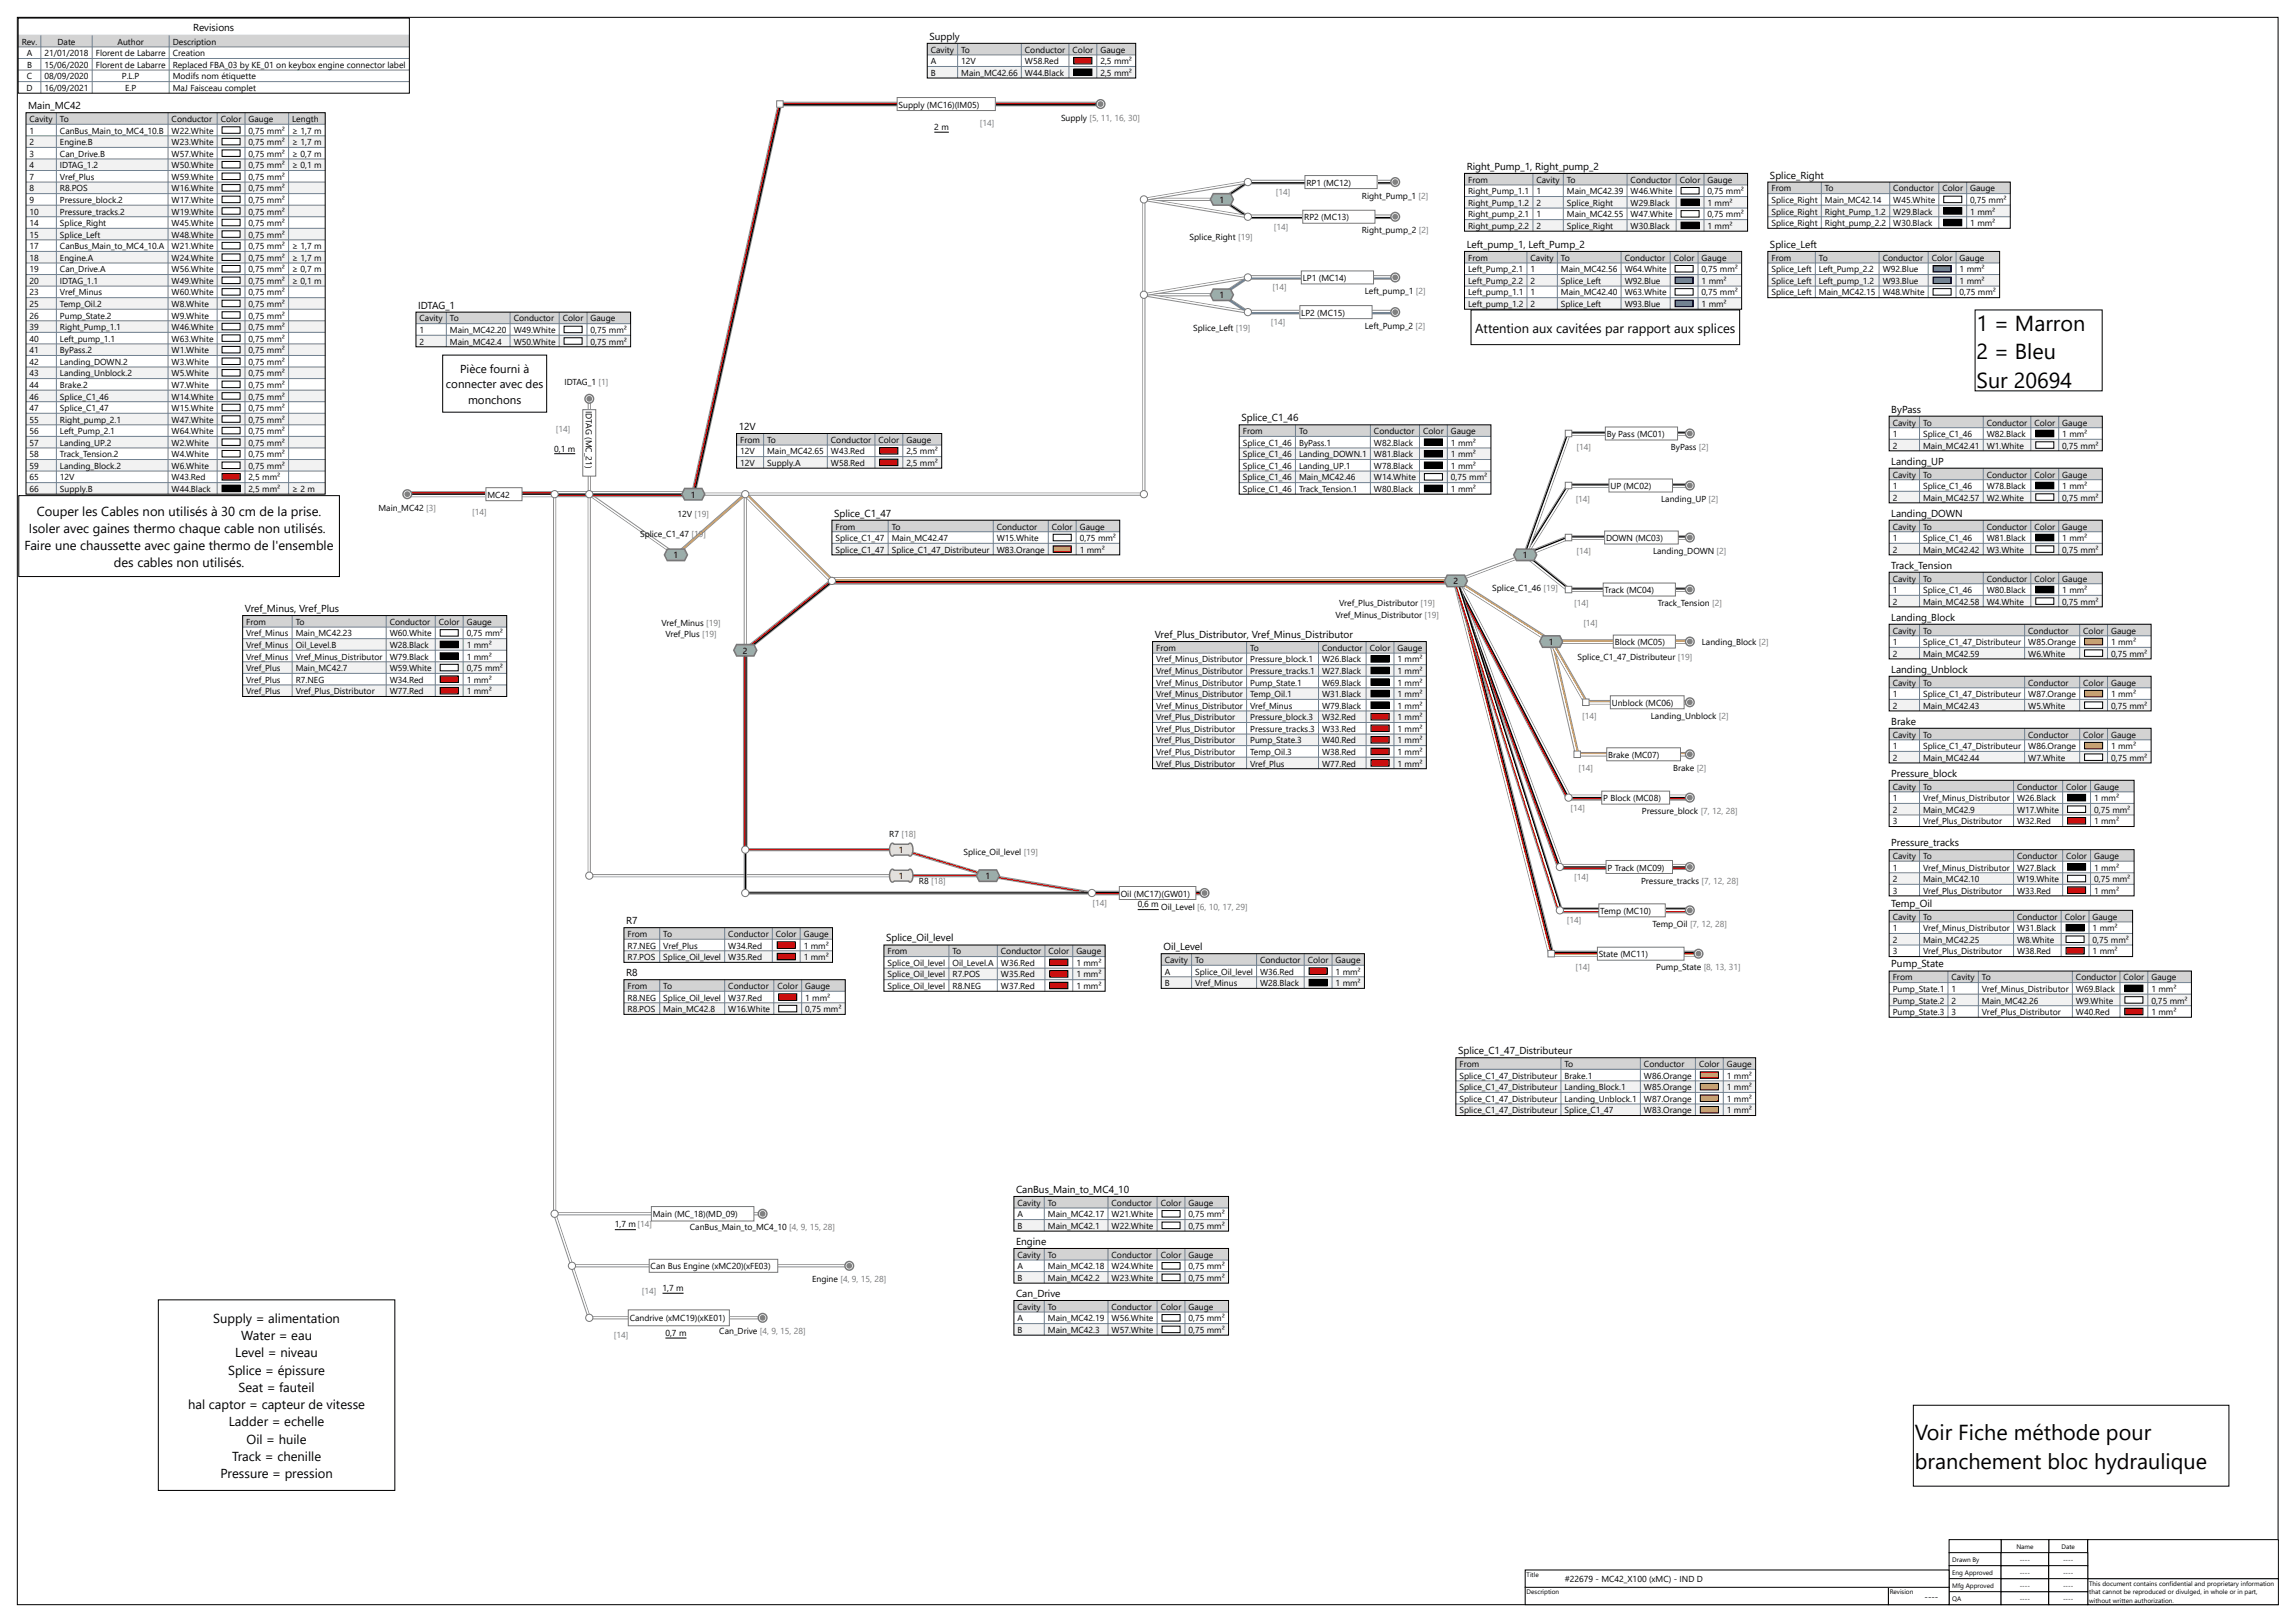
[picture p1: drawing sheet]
<svg xmlns="http://www.w3.org/2000/svg" width="841mm" height="594mm" viewBox="0 0 841 594" stroke-linecap="round" stroke-linejoin="round" font-family="sans-serif">
<defs><g id="words">
<g font-size="7.9">
<text x="724.2" y="121.1">1 = Marron</text>
<text x="724.2" y="131.6">2 = Bleu</text>
<text x="724.2" y="142.2">Sur 20694</text>
<text x="701.5" y="527.4">Voir Fiche méthode pour</text>
<text x="701.5" y="538">branchement bloc hydraulique</text>
</g>
<g font-size="4.8">
<text x="540.5" y="121.8">Attention aux cavitées par rapport aux splices</text>
<text x="13.5" y="188.8">Couper les Cables non utilisés à 30 cm de la prise.</text>
<text x="10.6" y="195.1">Isoler avec gaines thermo chaque cable non utilisés.</text>
<text x="9" y="201.5">Faire une chaussette avec gaine thermo de l'ensemble</text>
<text x="41.7" y="207.8">des cables non utilisés.</text>
<text x="78.1" y="484.4">Supply = alimentation</text>
<text x="88.4" y="490.7">Water = eau</text>
<text x="86.2" y="497">Level = niveau</text>
<text x="83.6" y="503.4">Splice = épissure</text>
<text x="87.4" y="509.7">Seat = fauteil</text>
<text x="68.9" y="516">hal captor = capteur de vitesse</text>
<text x="83.9" y="522.4">Ladder = echelle</text>
<text x="90.4" y="528.7">Oil = huile</text>
<text x="85" y="535.1">Track = chenille</text>
<text x="80.7" y="541.4">Pressure = pression</text>
</g>
<g font-size="4.2">
<text x="168.6" y="136.6">Pièce fourni à</text>
<text x="163.4" y="142.2">connecter avec des</text>
<text x="171.5" y="147.9">monchons</text>
</g>
<g font-size="3.7">
<text x="70.8" y="11.3">Revisions</text>
<text x="340.5" y="14.6">Supply</text>
<text x="10.3" y="40">Main_MC42</text>
<text x="537.4" y="62.2">Right_Pump_1, Right_pump_2</text>
<text x="648.5" y="65.4">Splice_Right</text>
<text x="537.4" y="90.8">Left_pump_1, Left_Pump_2</text>
<text x="648.5" y="90.8">Splice_Left</text>
<text x="153.2" y="113">IDTAG_1</text>
<text x="454.8" y="154.3">Splice_C1_46</text>
<text x="692.9" y="151.1">ByPass</text>
<text x="270.7" y="157.5">12V</text>
<text x="692.9" y="170.2">Landing_UP</text>
<text x="305.6" y="189.2">Splice_C1_47</text>
<text x="692.9" y="189.2">Landing_DOWN</text>
<text x="692.9" y="208.3">Track_Tension</text>
<text x="89.7" y="224.1">Vref_Minus, Vref_Plus</text>
<text x="692.9" y="227.3">Landing_Block</text>
<text x="423.1" y="233.7">Vref_Plus_Distributor, Vref_Minus_Distributor</text>
<text x="692.9" y="246.4">Landing_Unblock</text>
<text x="692.9" y="265.4">Brake</text>
<text x="692.9" y="284.5">Pressure_block</text>
<text x="692.9" y="309.9">Pressure_tracks</text>
<text x="692.9" y="332.1">Temp_Oil</text>
<text x="229.4" y="338.4">R7</text>
<text x="324.6" y="344.8">Splice_Oil_level</text>
<text x="426.2" y="348">Oil_Level</text>
<text x="229.4" y="357.5">R8</text>
<text x="692.9" y="354.3">Pump_State</text>
<text x="534.2" y="386.1">Splice_C1_47_Distributeur</text>
<text x="372.3" y="436.9">CanBus_Main_to_MC4_10</text>
<text x="372.3" y="455.9">Engine</text>
<text x="372.3" y="475">Can_Drive</text>
</g>
<g font-size="3.2">
<text x="8" y="16.4">Rev.</text>
<text x="21.1" y="16.4">Date</text>
<text x="43" y="16.4">Author</text>
<text x="63.3" y="16.4">Description</text>
<text x="9.8" y="20.6">A</text>
<text x="16.3" y="20.6">21/01/2018</text>
<text x="35.1" y="20.6">Florent de Labarre</text>
<text x="63.3" y="20.6">Creation</text>
<text x="341" y="19.3">Cavity</text>
<text x="341" y="23.5">A</text>
<text x="352.2" y="19.3">To</text>
<text x="352.2" y="23.5">12V</text>
<text x="375.5" y="19.3">Conductor</text>
<text x="375.5" y="23.5">W58.Red</text>
<text x="393" y="19.3">Color</text>
<text x="403.2" y="19.3">Gauge</text>
<text x="403.2" y="23.5">2,5 mm²</text>
<text x="9.8" y="29.1">C</text>
<text x="9.9" y="24.9">B</text>
<text x="16.3" y="24.9">15/06/2020</text>
<text x="16.3" y="29.1">08/09/2020</text>
<text x="35.1" y="24.9">Florent de Labarre</text>
<text x="44.7" y="29.1">P.L.P</text>
<text x="63.3" y="29.1">Modifs nom étiquette</text>
<text x="63.3" y="24.9">Replaced FBA_03 by KE_01 on keybox engine connector label</text>
<text x="341" y="27.8">B</text>
<text x="352.2" y="27.8">Main_MC42.66</text>
<text x="375.5" y="27.8">W44.Black</text>
<text x="403.2" y="27.8">2,5 mm²</text>
<text x="9.7" y="33.3">D</text>
<text x="16.3" y="33.3">16/09/2021</text>
<text x="45.8" y="33.3">E.P</text>
<text x="63.3" y="33.3">MaJ Faisceau complet</text>
<text x="329.2" y="39.4">Supply (MC16)(IM05)</text>
<text x="10.8" y="44.7">Cavity</text>
<text x="22" y="44.7">To</text>
<text x="62.9" y="44.7">Conductor</text>
<text x="80.9" y="44.7">Color</text>
<text x="91.1" y="44.7">Gauge</text>
<text x="107.1" y="44.7">Length</text>
<text x="342.3" y="47.6">2 m</text>
<text x="388.7" y="44.2">Supply [5, 11, 16, 30]</text>
<text x="10.8" y="48.9">1</text>
<text x="10.8" y="53.2">2</text>
<text x="22" y="48.9">CanBus_Main_to_MC4_10.B</text>
<text x="22" y="53.2">Engine.B</text>
<text x="62.9" y="48.9">W22.White</text>
<text x="62.9" y="53.2">W23.White</text>
<text x="91.1" y="48.9">0,75 mm²</text>
<text x="91.1" y="53.2">0,75 mm²</text>
<text x="107.1" y="48.9">≥ 1,7 m</text>
<text x="107.1" y="53.2">≥ 1,7 m</text>
<text x="10.8" y="57.4">3</text>
<text x="22" y="57.4">Can_Drive.B</text>
<text x="62.9" y="57.4">W57.White</text>
<text x="91.1" y="57.4">0,75 mm²</text>
<text x="107.1" y="57.4">≥ 0,7 m</text>
<text x="10.8" y="61.6">4</text>
<text x="10.8" y="65.9">7</text>
<text x="22" y="61.6">IDTAG_1.2</text>
<text x="22" y="65.9">Vref_Plus</text>
<text x="62.9" y="61.6">W50.White</text>
<text x="62.9" y="65.9">W59.White</text>
<text x="91.1" y="61.6">0,75 mm²</text>
<text x="91.1" y="65.9">0,75 mm²</text>
<text x="107.1" y="61.6">≥ 0,1 m</text>
<text x="10.8" y="70.1">8</text>
<text x="22" y="70.1">R8.POS</text>
<text x="62.9" y="70.1">W16.White</text>
<text x="91.1" y="70.1">0,75 mm²</text>
<text x="478.6" y="68">RP1 (MC12)</text>
<text x="537.9" y="66.9">From</text>
<text x="537.9" y="71.2">Right_Pump_1.1</text>
<text x="563" y="71.2">1</text>
<text x="563" y="66.9">Cavity</text>
<text x="574.1" y="71.2">Main_MC42.39</text>
<text x="574.1" y="66.9">To</text>
<text x="597.4" y="71.2">W46.White</text>
<text x="597.4" y="66.9">Conductor</text>
<text x="615.4" y="66.9">Color</text>
<text x="625.6" y="66.9">Gauge</text>
<text x="625.6" y="71.2">0,75 mm²</text>
<text x="649" y="70.1">From</text>
<text x="668.6" y="70.1">To</text>
<text x="693.7" y="70.1">Conductor</text>
<text x="711.7" y="70.1">Color</text>
<text x="721.9" y="70.1">Gauge</text>
<text x="10.8" y="74.3">9</text>
<text x="22" y="74.3">Pressure_block.2</text>
<text x="62.9" y="74.3">W17.White</text>
<text x="91.1" y="74.3">0,75 mm²</text>
<text x="446.8" y="74.3">1</text>
<text x="499" y="72.8">Right_Pump_1 [2]</text>
<text x="537.9" y="75.4">Right_Pump_1.2</text>
<text x="563" y="75.4">2</text>
<text x="574.1" y="75.4">Splice_Right</text>
<text x="597.4" y="75.4">W29.Black</text>
<text x="625.6" y="75.4">1 mm²</text>
<text x="649" y="74.3">Splice_Right</text>
<text x="668.6" y="74.3">Main_MC42.14</text>
<text x="693.7" y="74.3">W45.White</text>
<text x="721.9" y="74.3">0,75 mm²</text>
<text x="10.8" y="78.6">10</text>
<text x="10.8" y="82.8">14</text>
<text x="22" y="78.6">Pressure_tracks.2</text>
<text x="22" y="82.8">Splice_Right</text>
<text x="62.9" y="82.8">W45.White</text>
<text x="62.9" y="78.6">W19.White</text>
<text x="91.1" y="78.6">0,75 mm²</text>
<text x="91.1" y="82.8">0,75 mm²</text>
<text x="477.8" y="80.7">RP2 (MC13)</text>
<text x="537.9" y="79.6">Right_pump_2.1</text>
<text x="537.9" y="83.9">Right_pump_2.2</text>
<text x="563" y="79.6">1</text>
<text x="563" y="83.9">2</text>
<text x="574.1" y="79.6">Main_MC42.55</text>
<text x="574.1" y="83.9">Splice_Right</text>
<text x="597.4" y="79.6">W47.White</text>
<text x="597.4" y="83.9">W30.Black</text>
<text x="625.6" y="79.6">0,75 mm²</text>
<text x="625.6" y="83.9">1 mm²</text>
<text x="649" y="78.6">Splice_Right</text>
<text x="649" y="82.8">Splice_Right</text>
<text x="668.6" y="78.6">Right_Pump_1.2</text>
<text x="668.6" y="82.8">Right_pump_2.2</text>
<text x="693.7" y="78.6">W29.Black</text>
<text x="693.7" y="82.8">W30.Black</text>
<text x="721.9" y="78.6">1 mm²</text>
<text x="721.9" y="82.8">1 mm²</text>
<text x="10.8" y="87">15</text>
<text x="22" y="87">Splice_Left</text>
<text x="62.9" y="87">W48.White</text>
<text x="91.1" y="87">0,75 mm²</text>
<text x="435.8" y="87.8">Splice_Right [19]</text>
<text x="498.9" y="85.5">Right_pump_2 [2]</text>
<text x="10.8" y="91.3">17</text>
<text x="10.8" y="95.5">18</text>
<text x="22" y="91.3">CanBus_Main_to_MC4_10.A</text>
<text x="22" y="95.5">Engine.A</text>
<text x="62.9" y="91.3">W21.White</text>
<text x="62.9" y="95.5">W24.White</text>
<text x="91.1" y="91.3">0,75 mm²</text>
<text x="91.1" y="95.5">0,75 mm²</text>
<text x="107.1" y="91.3">≥ 1,7 m</text>
<text x="107.1" y="95.5">≥ 1,7 m</text>
<text x="537.9" y="95.5">From</text>
<text x="560.8" y="95.5">Cavity</text>
<text x="571.9" y="95.5">To</text>
<text x="595.3" y="95.5">Conductor</text>
<text x="613.2" y="95.5">Color</text>
<text x="623.5" y="95.5">Gauge</text>
<text x="649" y="95.5">From</text>
<text x="666.4" y="95.5">To</text>
<text x="689.8" y="95.5">Conductor</text>
<text x="707.8" y="95.5">Color</text>
<text x="718" y="95.5">Gauge</text>
<text x="10.8" y="99.7">19</text>
<text x="22" y="99.7">Can_Drive.A</text>
<text x="62.9" y="99.7">W56.White</text>
<text x="91.1" y="99.7">0,75 mm²</text>
<text x="107.1" y="99.7">≥ 0,7 m</text>
<text x="537.9" y="99.7">Left_Pump_2.1</text>
<text x="560.8" y="99.7">1</text>
<text x="571.9" y="99.7">Main_MC42.56</text>
<text x="595.3" y="99.7">W64.White</text>
<text x="623.5" y="99.7">0,75 mm²</text>
<text x="649" y="99.7">Splice_Left</text>
<text x="666.4" y="99.7">Left_Pump_2.2</text>
<text x="689.8" y="99.7">W92.Blue</text>
<text x="718" y="99.7">1 mm²</text>
<text x="10.8" y="104">20</text>
<text x="22" y="104">IDTAG_1.1</text>
<text x="62.9" y="104">W49.White</text>
<text x="91.1" y="104">0,75 mm²</text>
<text x="107.1" y="104">≥ 0,1 m</text>
<text x="477.3" y="102.9">LP1 (MC14)</text>
<text x="500" y="107.7">Left_pump_1 [2]</text>
<text x="537.9" y="104">Left_Pump_2.2</text>
<text x="560.8" y="104">2</text>
<text x="571.9" y="104">Splice_Left</text>
<text x="595.3" y="104">W92.Blue</text>
<text x="623.5" y="104">1 mm²</text>
<text x="649" y="104">Splice_Left</text>
<text x="666.4" y="104">Left_pump_1.2</text>
<text x="689.8" y="104">W93.Blue</text>
<text x="718" y="104">1 mm²</text>
<text x="10.8" y="108.2">23</text>
<text x="10.8" y="112.4">25</text>
<text x="22" y="108.2">Vref_Minus</text>
<text x="22" y="112.4">Temp_Oil.2</text>
<text x="62.9" y="112.4">W8.White</text>
<text x="62.9" y="108.2">W60.White</text>
<text x="91.1" y="108.2">0,75 mm²</text>
<text x="91.1" y="112.4">0,75 mm²</text>
<text x="446.8" y="109.3">1</text>
<text x="537.9" y="108.2">Left_pump_1.1</text>
<text x="537.9" y="112.4">Left_pump_1.2</text>
<text x="560.8" y="108.2">1</text>
<text x="560.8" y="112.4">2</text>
<text x="571.9" y="108.2">Main_MC42.40</text>
<text x="571.9" y="112.4">Splice_Left</text>
<text x="595.3" y="112.4">W93.Blue</text>
<text x="595.3" y="108.2">W63.White</text>
<text x="623.5" y="108.2">0,75 mm²</text>
<text x="623.5" y="112.4">1 mm²</text>
<text x="649" y="108.2">Splice_Left</text>
<text x="666.4" y="108.2">Main_MC42.15</text>
<text x="689.8" y="108.2">W48.White</text>
<text x="718" y="108.2">0,75 mm²</text>
<text x="10.8" y="116.7">26</text>
<text x="22" y="116.7">Pump_State.2</text>
<text x="62.9" y="116.7">W9.White</text>
<text x="91.1" y="116.7">0,75 mm²</text>
<text x="153.7" y="117.7">Cavity</text>
<text x="164.9" y="117.7">To</text>
<text x="188.2" y="117.7">Conductor</text>
<text x="206.2" y="117.7">Color</text>
<text x="216.4" y="117.7">Gauge</text>
<text x="476.8" y="115.6">LP2 (MC15)</text>
<text x="10.8" y="120.9">39</text>
<text x="10.8" y="125.1">40</text>
<text x="22" y="120.9">Right_Pump_1.1</text>
<text x="22" y="125.1">Left_pump_1.1</text>
<text x="62.9" y="120.9">W46.White</text>
<text x="62.9" y="125.1">W63.White</text>
<text x="91.1" y="120.9">0,75 mm²</text>
<text x="91.1" y="125.1">0,75 mm²</text>
<text x="153.7" y="122">1</text>
<text x="164.9" y="122">Main_MC42.20</text>
<text x="188.2" y="122">W49.White</text>
<text x="216.4" y="122">0,75 mm²</text>
<text x="437.2" y="121.2">Splice_Left [19]</text>
<text x="500.1" y="120.4">Left_Pump_2 [2]</text>
<text x="10.8" y="129.4">41</text>
<text x="22" y="129.4">ByPass.2</text>
<text x="62.9" y="129.4">W1.White</text>
<text x="91.1" y="129.4">0,75 mm²</text>
<text x="153.7" y="126.2">2</text>
<text x="164.9" y="126.2">Main_MC42.4</text>
<text x="188.2" y="126.2">W50.White</text>
<text x="216.4" y="126.2">0,75 mm²</text>
<text x="10.8" y="133.6">42</text>
<text x="10.8" y="137.8">43</text>
<text x="22" y="133.6">Landing_DOWN.2</text>
<text x="22" y="137.8">Landing_Unblock.2</text>
<text x="62.9" y="133.6">W3.White</text>
<text x="62.9" y="137.8">W5.White</text>
<text x="91.1" y="133.6">0,75 mm²</text>
<text x="91.1" y="137.8">0,75 mm²</text>
<text x="10.8" y="142.1">44</text>
<text x="22" y="142.1">Brake.2</text>
<text x="62.9" y="142.1">W7.White</text>
<text x="91.1" y="142.1">0,75 mm²</text>
<text x="206.8" y="141">IDTAG_1 [1]</text>
<text x="10.8" y="146.3">46</text>
<text x="22" y="146.3">Splice_C1_46</text>
<text x="62.9" y="146.3">W14.White</text>
<text x="91.1" y="146.3">0,75 mm²</text>
<text x="10.8" y="150.5">47</text>
<text x="10.8" y="154.8">55</text>
<text x="22" y="150.5">Splice_C1_47</text>
<text x="22" y="154.8">Right_pump_2.1</text>
<text x="62.9" y="154.8">W47.White</text>
<text x="62.9" y="150.5">W15.White</text>
<text x="91.1" y="150.5">0,75 mm²</text>
<text x="91.1" y="154.8">0,75 mm²</text>
<text x="214.6" y="150.5" transform="rotate(90 214.6 150.5)">IDTAG (MC_21)</text>
<text x="693.5" y="155.8">Cavity</text>
<text x="704.6" y="155.8">To</text>
<text x="728" y="155.8">Conductor</text>
<text x="745.4" y="155.8">Color</text>
<text x="755.6" y="155.8">Gauge</text>
<text x="10.8" y="159">56</text>
<text x="22" y="159">Left_Pump_2.1</text>
<text x="62.9" y="159">W64.White</text>
<text x="91.1" y="159">0,75 mm²</text>
<text x="455.3" y="159">From</text>
<text x="475.9" y="159">To</text>
<text x="503.4" y="159">Conductor</text>
<text x="521.4" y="159">Color</text>
<text x="531.6" y="159">Gauge</text>
<text x="588.7" y="160.1">By Pass (MC01)</text>
<text x="693.5" y="160.1">1</text>
<text x="704.6" y="160.1">Splice_C1_46</text>
<text x="728" y="160.1">W82.Black</text>
<text x="755.6" y="160.1">1 mm²</text>
<text x="10.8" y="163.2">57</text>
<text x="10.8" y="167.5">58</text>
<text x="22" y="163.2">Landing_UP.2</text>
<text x="22" y="167.5">Track_Tension.2</text>
<text x="62.9" y="163.2">W2.White</text>
<text x="62.9" y="167.5">W4.White</text>
<text x="91.1" y="163.2">0,75 mm²</text>
<text x="91.1" y="167.5">0,75 mm²</text>
<text x="203" y="165.4">0,1 m</text>
<text x="271.2" y="162.2">From</text>
<text x="271.2" y="166.4">12V</text>
<text x="281.1" y="162.2">To</text>
<text x="281.1" y="166.4">Main_MC42.65</text>
<text x="304.4" y="162.2">Conductor</text>
<text x="304.4" y="166.4">W43.Red</text>
<text x="321.9" y="162.2">Color</text>
<text x="332.1" y="162.2">Gauge</text>
<text x="332.1" y="166.4">2,5 mm²</text>
<text x="455.3" y="163.2">Splice_C1_46</text>
<text x="455.3" y="167.5">Splice_C1_46</text>
<text x="475.9" y="163.2">ByPass.1</text>
<text x="475.9" y="167.5">Landing_DOWN.1</text>
<text x="503.4" y="163.2">W82.Black</text>
<text x="503.4" y="167.5">W81.Black</text>
<text x="531.6" y="163.2">1 mm²</text>
<text x="531.6" y="167.5">1 mm²</text>
<text x="612.2" y="164.8">ByPass [2]</text>
<text x="693.5" y="164.3">2</text>
<text x="704.6" y="164.3">Main_MC42.41</text>
<text x="728" y="164.3">W1.White</text>
<text x="755.6" y="164.3">0,75 mm²</text>
<text x="10.8" y="171.7">59</text>
<text x="22" y="171.7">Landing_Block.2</text>
<text x="62.9" y="171.7">W6.White</text>
<text x="91.1" y="171.7">0,75 mm²</text>
<text x="271.2" y="170.6">12V</text>
<text x="281.1" y="170.6">Supply.A</text>
<text x="304.4" y="170.6">W58.Red</text>
<text x="332.1" y="170.6">2,5 mm²</text>
<text x="455.3" y="171.7">Splice_C1_46</text>
<text x="475.9" y="171.7">Landing_UP.1</text>
<text x="503.4" y="171.7">W78.Black</text>
<text x="531.6" y="171.7">1 mm²</text>
<text x="10.8" y="175.9">65</text>
<text x="22" y="175.9">12V</text>
<text x="62.9" y="175.9">W43.Red</text>
<text x="91.1" y="175.9">2,5 mm²</text>
<text x="455.3" y="175.9">Splice_C1_46</text>
<text x="475.9" y="175.9">Main_MC42.46</text>
<text x="503.4" y="175.9">W14.White</text>
<text x="531.6" y="175.9">0,75 mm²</text>
<text x="590" y="179.1">UP (MC02)</text>
<text x="693.5" y="174.9">Cavity</text>
<text x="693.5" y="179.1">1</text>
<text x="704.6" y="174.9">To</text>
<text x="704.6" y="179.1">Splice_C1_46</text>
<text x="728" y="174.9">Conductor</text>
<text x="728" y="179.1">W78.Black</text>
<text x="745.4" y="174.9">Color</text>
<text x="755.6" y="174.9">Gauge</text>
<text x="755.6" y="179.1">1 mm²</text>
<text x="10.8" y="180.2">66</text>
<text x="22" y="180.2">Supply.B</text>
<text x="62.9" y="180.2">W44.Black</text>
<text x="91.1" y="180.2">2,5 mm²</text>
<text x="107.1" y="180.2">≥ 2 m</text>
<text x="178.6" y="182.3">MC42</text>
<text x="253.1" y="182.3">1</text>
<text x="455.3" y="180.2">Splice_C1_46</text>
<text x="475.9" y="180.2">Track_Tension.1</text>
<text x="503.4" y="180.2">W80.Black</text>
<text x="531.6" y="180.2">1 mm²</text>
<text x="608.6" y="183.9">Landing_UP [2]</text>
<text x="693.5" y="183.3">2</text>
<text x="704.6" y="183.3">Main_MC42.57</text>
<text x="728" y="183.3">W2.White</text>
<text x="755.6" y="183.3">0,75 mm²</text>
<text x="138.7" y="187.1">Main_MC42 [3]</text>
<text x="248.2" y="189.4">12V [19]</text>
<text x="234.5" y="196.6">Splice_C1_47 [19]</text>
<text x="306.1" y="193.9">From</text>
<text x="326.7" y="193.9">To</text>
<text x="365.2" y="193.9">Conductor</text>
<text x="385.4" y="193.9">Color</text>
<text x="395.6" y="193.9">Gauge</text>
<text x="693.5" y="193.9">Cavity</text>
<text x="704.6" y="193.9">To</text>
<text x="728" y="193.9">Conductor</text>
<text x="745.4" y="193.9">Color</text>
<text x="755.6" y="193.9">Gauge</text>
<text x="306.1" y="202.4">Splice_C1_47</text>
<text x="306.1" y="198.2">Splice_C1_47</text>
<text x="326.7" y="202.4">Splice_C1_47_Distributeur</text>
<text x="326.7" y="198.2">Main_MC42.47</text>
<text x="365.2" y="202.4">W83.Orange</text>
<text x="365.2" y="198.2">W15.White</text>
<text x="395.6" y="198.2">0,75 mm²</text>
<text x="395.6" y="202.4">1 mm²</text>
<text x="588.4" y="198.2">DOWN (MC03)</text>
<text x="605.7" y="202.9">Landing_DOWN [2]</text>
<text x="693.5" y="198.2">1</text>
<text x="693.5" y="202.4">2</text>
<text x="704.6" y="198.2">Splice_C1_46</text>
<text x="704.6" y="202.4">Main_MC42.42</text>
<text x="728" y="198.2">W81.Black</text>
<text x="728" y="202.4">W3.White</text>
<text x="755.6" y="198.2">1 mm²</text>
<text x="755.6" y="202.4">0,75 mm²</text>
<text x="246.8" y="204.5">1</text>
<text x="557.9" y="204.5">1</text>
<text x="532.5" y="214">2</text>
<text x="693.5" y="213">Cavity</text>
<text x="704.6" y="213">To</text>
<text x="728" y="213">Conductor</text>
<text x="745.4" y="213">Color</text>
<text x="755.6" y="213">Gauge</text>
<text x="490.7" y="222">Vref_Plus_Distributor [19]</text>
<text x="546.7" y="216.4">Splice_C1_46 [19]</text>
<text x="587.9" y="217.2">Track (MC04)</text>
<text x="607.3" y="222">Track_Tension [2]</text>
<text x="693.5" y="217.2">1</text>
<text x="693.5" y="221.4">2</text>
<text x="704.6" y="217.2">Splice_C1_46</text>
<text x="704.6" y="221.4">Main_MC42.58</text>
<text x="728" y="217.2">W80.Black</text>
<text x="728" y="221.4">W4.White</text>
<text x="755.6" y="217.2">1 mm²</text>
<text x="755.6" y="221.4">0,75 mm²</text>
<text x="489.3" y="226.2">Vref_Minus_Distributor [19]</text>
<text x="90.2" y="228.9">From</text>
<text x="90.2" y="233.1">Vref_Minus</text>
<text x="108.4" y="228.9">To</text>
<text x="108.4" y="233.1">Main_MC42.23</text>
<text x="142.8" y="228.9">Conductor</text>
<text x="142.8" y="233.1">W60.White</text>
<text x="160.8" y="228.9">Color</text>
<text x="171" y="228.9">Gauge</text>
<text x="171" y="233.1">0,75 mm²</text>
<text x="242.4" y="229.1">Vref_Minus [19]</text>
<text x="243.8" y="233.4">Vref_Plus [19]</text>
<text x="693.5" y="232">Cavity</text>
<text x="704.6" y="232">To</text>
<text x="743.1" y="232">Conductor</text>
<text x="763.3" y="232">Color</text>
<text x="773.5" y="232">Gauge</text>
<text x="90.2" y="237.3">Vref_Minus</text>
<text x="108.4" y="237.3">Oil_Level.B</text>
<text x="142.8" y="237.3">W28.Black</text>
<text x="171" y="237.3">1 mm²</text>
<text x="272.2" y="239.4">2</text>
<text x="423.6" y="238.4">From</text>
<text x="458" y="238.4">To</text>
<text x="484.4" y="238.4">Conductor</text>
<text x="501.8" y="238.4">Color</text>
<text x="512" y="238.4">Gauge</text>
<text x="567.5" y="236.3">1</text>
<text x="591.6" y="236.3">Block (MC05)</text>
<text x="623.5" y="236.3">Landing_Block [2]</text>
<text x="693.5" y="236.3">1</text>
<text x="704.6" y="236.3">Splice_C1_47_Distributeur</text>
<text x="743.1" y="236.3">W85.Orange</text>
<text x="773.5" y="236.3">1 mm²</text>
<text x="90.2" y="241.6">Vref_Minus</text>
<text x="90.2" y="245.8">Vref_Plus</text>
<text x="108.4" y="245.8">Main_MC42.7</text>
<text x="108.4" y="241.6">Vref_Minus_Distributor</text>
<text x="142.8" y="245.8">W59.White</text>
<text x="142.8" y="241.6">W79.Black</text>
<text x="171" y="241.6">1 mm²</text>
<text x="171" y="245.8">0,75 mm²</text>
<text x="423.6" y="242.6">Vref_Minus_Distributor</text>
<text x="458" y="242.6">Pressure_block.1</text>
<text x="484.4" y="242.6">W26.Black</text>
<text x="512" y="242.6">1 mm²</text>
<text x="578" y="241.6">Splice_C1_47_Distributeur [19]</text>
<text x="693.5" y="240.5">2</text>
<text x="704.6" y="240.5">Main_MC42.59</text>
<text x="743.1" y="240.5">W6.White</text>
<text x="773.5" y="240.5">0,75 mm²</text>
<text x="90.2" y="250">Vref_Plus</text>
<text x="108.4" y="250">R7.NEG</text>
<text x="142.8" y="250">W34.Red</text>
<text x="171" y="250">1 mm²</text>
<text x="423.6" y="246.8">Vref_Minus_Distributor</text>
<text x="423.6" y="251.1">Vref_Minus_Distributor</text>
<text x="458" y="246.8">Pressure_tracks.1</text>
<text x="458" y="251.1">Pump_State.1</text>
<text x="484.4" y="251.1">W69.Black</text>
<text x="484.4" y="246.8">W27.Black</text>
<text x="512" y="246.8">1 mm²</text>
<text x="512" y="251.1">1 mm²</text>
<text x="693.5" y="251.1">Cavity</text>
<text x="704.6" y="251.1">To</text>
<text x="743.1" y="251.1">Conductor</text>
<text x="763.3" y="251.1">Color</text>
<text x="773.5" y="251.1">Gauge</text>
<text x="90.2" y="254.3">Vref_Plus</text>
<text x="108.4" y="254.3">Vref_Plus_Distributor</text>
<text x="142.8" y="254.3">W77.Red</text>
<text x="171" y="254.3">1 mm²</text>
<text x="423.6" y="255.3">Vref_Minus_Distributor</text>
<text x="458" y="255.3">Temp_Oil.1</text>
<text x="484.4" y="255.3">W31.Black</text>
<text x="512" y="255.3">1 mm²</text>
<text x="693.5" y="255.3">1</text>
<text x="704.6" y="255.3">Splice_C1_47_Distributeur</text>
<text x="743.1" y="255.3">W87.Orange</text>
<text x="773.5" y="255.3">1 mm²</text>
<text x="423.6" y="259.5">Vref_Minus_Distributor</text>
<text x="423.6" y="263.8">Vref_Plus_Distributor</text>
<text x="458" y="263.8">Pressure_block.3</text>
<text x="458" y="259.5">Vref_Minus</text>
<text x="484.4" y="263.8">W32.Red</text>
<text x="484.4" y="259.5">W79.Black</text>
<text x="512" y="259.5">1 mm²</text>
<text x="512" y="263.8">1 mm²</text>
<text x="590.5" y="258.5">Unblock (MC06)</text>
<text x="604.9" y="263.3">Landing_Unblock [2]</text>
<text x="693.5" y="259.5">2</text>
<text x="704.6" y="259.5">Main_MC42.43</text>
<text x="743.1" y="259.5">W5.White</text>
<text x="773.5" y="259.5">0,75 mm²</text>
<text x="423.6" y="268">Vref_Plus_Distributor</text>
<text x="458" y="268">Pressure_tracks.3</text>
<text x="484.4" y="268">W33.Red</text>
<text x="512" y="268">1 mm²</text>
<text x="423.6" y="272.2">Vref_Plus_Distributor</text>
<text x="458" y="272.2">Pump_State.3</text>
<text x="484.4" y="272.2">W40.Red</text>
<text x="512" y="272.2">1 mm²</text>
<text x="693.5" y="270.1">Cavity</text>
<text x="693.5" y="274.4">1</text>
<text x="704.6" y="270.1">To</text>
<text x="704.6" y="274.4">Splice_C1_47_Distributeur</text>
<text x="743.1" y="270.1">Conductor</text>
<text x="743.1" y="274.4">W86.Orange</text>
<text x="763.3" y="270.1">Color</text>
<text x="773.5" y="274.4">1 mm²</text>
<text x="773.5" y="270.1">Gauge</text>
<text x="423.6" y="276.5">Vref_Plus_Distributor</text>
<text x="423.6" y="280.7">Vref_Plus_Distributor</text>
<text x="458" y="276.5">Temp_Oil.3</text>
<text x="458" y="280.7">Vref_Plus</text>
<text x="484.4" y="280.7">W77.Red</text>
<text x="484.4" y="276.5">W38.Red</text>
<text x="512" y="276.5">1 mm²</text>
<text x="512" y="280.7">1 mm²</text>
<text x="589.2" y="277.5">Brake (MC07)</text>
<text x="693.5" y="278.6">2</text>
<text x="704.6" y="278.6">Main_MC42.44</text>
<text x="743.1" y="278.6">W7.White</text>
<text x="773.5" y="278.6">0,75 mm²</text>
<text x="613" y="282.3">Brake [2]</text>
<text x="587.4" y="293.4">P Block (MC08)</text>
<text x="693.5" y="289.2">Cavity</text>
<text x="693.5" y="293.4">1</text>
<text x="704.6" y="289.2">To</text>
<text x="704.6" y="293.4">Vref_Minus_Distributor</text>
<text x="739.1" y="289.2">Conductor</text>
<text x="739.1" y="293.4">W26.Black</text>
<text x="757" y="289.2">Color</text>
<text x="767.2" y="289.2">Gauge</text>
<text x="767.2" y="293.4">1 mm²</text>
<text x="601.6" y="298.2">Pressure_block [7, 12, 28]</text>
<text x="693.5" y="297.6">2</text>
<text x="704.6" y="297.6">Main_MC42.9</text>
<text x="739.1" y="297.6">W17.White</text>
<text x="767.2" y="297.6">0,75 mm²</text>
<text x="693.5" y="301.9">3</text>
<text x="704.6" y="301.9">Vref_Plus_Distributor</text>
<text x="739.1" y="301.9">W32.Red</text>
<text x="767.2" y="301.9">1 mm²</text>
<text x="325.8" y="306.4">R7 [18]</text>
<text x="329.3" y="312.5">1</text>
<text x="353" y="313">Splice_Oil_level [19]</text>
<text x="693.5" y="314.6">Cavity</text>
<text x="704.6" y="314.6">To</text>
<text x="739.1" y="314.6">Conductor</text>
<text x="757" y="314.6">Color</text>
<text x="767.2" y="314.6">Gauge</text>
<text x="329.3" y="322">1</text>
<text x="336.7" y="323.8">R8 [18]</text>
<text x="361.1" y="322">1</text>
<text x="589" y="318.8">P Track (MC09)</text>
<text x="601.2" y="323.6">Pressure_tracks [7, 12, 28]</text>
<text x="693.5" y="318.8">1</text>
<text x="693.5" y="323">2</text>
<text x="704.6" y="318.8">Vref_Minus_Distributor</text>
<text x="704.6" y="323">Main_MC42.10</text>
<text x="739.1" y="318.8">W27.Black</text>
<text x="739.1" y="323">W19.White</text>
<text x="767.2" y="318.8">1 mm²</text>
<text x="767.2" y="323">0,75 mm²</text>
<text x="410.6" y="328.3">Oil (MC17)(GW01)</text>
<text x="693.5" y="327.3">3</text>
<text x="704.6" y="327.3">Vref_Plus_Distributor</text>
<text x="739.1" y="327.3">W33.Red</text>
<text x="767.2" y="327.3">1 mm²</text>
<text x="416.8" y="332.3">0,6 m</text>
<text x="425.4" y="333.1">Oil_Level [6, 10, 17, 29]</text>
<text x="586.3" y="334.7">Temp (MC10)</text>
<text x="605.5" y="339.5">Temp_Oil [7, 12, 28]</text>
<text x="693.5" y="336.8">Cavity</text>
<text x="693.5" y="341">1</text>
<text x="704.6" y="336.8">To</text>
<text x="704.6" y="341">Vref_Minus_Distributor</text>
<text x="739.1" y="336.8">Conductor</text>
<text x="739.1" y="341">W31.Black</text>
<text x="756.5" y="336.8">Color</text>
<text x="766.7" y="336.8">Gauge</text>
<text x="766.7" y="341">1 mm²</text>
<text x="229.9" y="343.2">From</text>
<text x="229.9" y="347.4">R7.NEG</text>
<text x="243" y="347.4">Vref_Plus</text>
<text x="243" y="343.2">To</text>
<text x="266.8" y="343.2">Conductor</text>
<text x="266.8" y="347.4">W34.Red</text>
<text x="284.3" y="343.2">Color</text>
<text x="294.5" y="347.4">1 mm²</text>
<text x="294.5" y="343.2">Gauge</text>
<text x="693.5" y="345.3">2</text>
<text x="704.6" y="345.3">Main_MC42.25</text>
<text x="739.1" y="345.3">W8.White</text>
<text x="766.7" y="345.3">0,75 mm²</text>
<text x="229.9" y="351.6">R7.POS</text>
<text x="243" y="351.6">Splice_Oil_level</text>
<text x="266.8" y="351.6">W35.Red</text>
<text x="294.5" y="351.6">1 mm²</text>
<text x="325.2" y="349.5">From</text>
<text x="325.2" y="353.7">Splice_Oil_level</text>
<text x="349" y="349.5">To</text>
<text x="349" y="353.7">Oil_Level.A</text>
<text x="366.7" y="349.5">Conductor</text>
<text x="366.7" y="353.7">W36.Red</text>
<text x="384.2" y="349.5">Color</text>
<text x="394.4" y="349.5">Gauge</text>
<text x="394.4" y="353.7">1 mm²</text>
<text x="426.8" y="352.7">Cavity</text>
<text x="437.9" y="352.7">To</text>
<text x="461.7" y="352.7">Conductor</text>
<text x="479.2" y="352.7">Color</text>
<text x="489.4" y="352.7">Gauge</text>
<text x="585.8" y="350.6">State (MC11)</text>
<text x="693.5" y="349.5">3</text>
<text x="704.6" y="349.5">Vref_Plus_Distributor</text>
<text x="739.1" y="349.5">W38.Red</text>
<text x="766.7" y="349.5">1 mm²</text>
<text x="325.2" y="358">Splice_Oil_level</text>
<text x="349" y="358">R7.POS</text>
<text x="366.7" y="358">W35.Red</text>
<text x="394.4" y="358">1 mm²</text>
<text x="426.8" y="356.9">A</text>
<text x="437.9" y="356.9">Splice_Oil_level</text>
<text x="461.7" y="356.9">W36.Red</text>
<text x="489.4" y="356.9">1 mm²</text>
<text x="606.8" y="355.3">Pump_State [8, 13, 31]</text>
<text x="693.5" y="359">From</text>
<text x="715" y="359">Cavity</text>
<text x="726.2" y="359">To</text>
<text x="760.6" y="359">Conductor</text>
<text x="778" y="359">Color</text>
<text x="788.2" y="359">Gauge</text>
<text x="229.9" y="362.2">From</text>
<text x="243" y="362.2">To</text>
<text x="266.8" y="362.2">Conductor</text>
<text x="284.8" y="362.2">Color</text>
<text x="295" y="362.2">Gauge</text>
<text x="325.2" y="362.2">Splice_Oil_level</text>
<text x="349" y="362.2">R8.NEG</text>
<text x="366.7" y="362.2">W37.Red</text>
<text x="394.4" y="362.2">1 mm²</text>
<text x="426.8" y="361.1">B</text>
<text x="437.9" y="361.1">Vref_Minus</text>
<text x="461.7" y="361.1">W28.Black</text>
<text x="489.4" y="361.1">1 mm²</text>
<text x="693.5" y="363.3">Pump_State.1</text>
<text x="715" y="363.3">1</text>
<text x="726.2" y="363.3">Vref_Minus_Distributor</text>
<text x="760.6" y="363.3">W69.Black</text>
<text x="788.3" y="363.3">1 mm²</text>
<text x="229.9" y="366.4">R8.NEG</text>
<text x="229.9" y="370.7">R8.POS</text>
<text x="243" y="366.4">Splice_Oil_level</text>
<text x="243" y="370.7">Main_MC42.8</text>
<text x="266.8" y="366.4">W37.Red</text>
<text x="266.8" y="370.7">W16.White</text>
<text x="295" y="366.4">1 mm²</text>
<text x="295" y="370.7">0,75 mm²</text>
<text x="693.5" y="367.5">Pump_State.2</text>
<text x="693.5" y="371.7">Pump_State.3</text>
<text x="715" y="367.5">2</text>
<text x="715" y="371.7">3</text>
<text x="726.2" y="367.5">Main_MC42.26</text>
<text x="726.2" y="371.7">Vref_Plus_Distributor</text>
<text x="760.6" y="367.5">W9.White</text>
<text x="760.6" y="371.7">W40.Red</text>
<text x="788.3" y="367.5">0,75 mm²</text>
<text x="788.3" y="371.7">1 mm²</text>
<text x="534.7" y="390.8">From</text>
<text x="534.7" y="395">Splice_C1_47_Distributeur</text>
<text x="573.2" y="395">Brake.1</text>
<text x="573.2" y="390.8">To</text>
<text x="602.3" y="395">W86.Orange</text>
<text x="602.3" y="390.8">Conductor</text>
<text x="622.5" y="390.8">Color</text>
<text x="632.7" y="390.8">Gauge</text>
<text x="632.7" y="395">1 mm²</text>
<text x="534.7" y="399.2">Splice_C1_47_Distributeur</text>
<text x="573.2" y="399.2">Landing_Block.1</text>
<text x="602.3" y="399.2">W85.Orange</text>
<text x="632.7" y="399.2">1 mm²</text>
<text x="534.7" y="403.5">Splice_C1_47_Distributeur</text>
<text x="534.7" y="407.7">Splice_C1_47_Distributeur</text>
<text x="573.2" y="403.5">Landing_Unblock.1</text>
<text x="573.2" y="407.7">Splice_C1_47</text>
<text x="602.3" y="407.7">W83.Orange</text>
<text x="602.3" y="403.5">W87.Orange</text>
<text x="632.7" y="403.5">1 mm²</text>
<text x="632.7" y="407.7">1 mm²</text>
<text x="372.8" y="441.6">Cavity</text>
<text x="383.9" y="441.6">To</text>
<text x="407.3" y="441.6">Conductor</text>
<text x="425.3" y="441.6">Color</text>
<text x="435.5" y="441.6">Gauge</text>
<text x="225.3" y="449.5">1,7 m [14]</text>
<text x="239.2" y="445.8">Main (MC_18)(MD_09)</text>
<text x="372.8" y="445.8">A</text>
<text x="383.9" y="445.8">Main_MC42.17</text>
<text x="407.3" y="445.8">W21.White</text>
<text x="435.5" y="445.8">0,75 mm²</text>
<text x="252.8" y="450.6">CanBus_Main_to_MC4_10 [4, 9, 15, 28]</text>
<text x="372.8" y="450">B</text>
<text x="383.9" y="450">Main_MC42.1</text>
<text x="407.3" y="450">W22.White</text>
<text x="435.5" y="450">0,75 mm²</text>
<text x="372.8" y="460.6">Cavity</text>
<text x="383.9" y="460.6">To</text>
<text x="407.3" y="460.6">Conductor</text>
<text x="425.3" y="460.6">Color</text>
<text x="435.5" y="460.6">Gauge</text>
<text x="238.4" y="464.9">Can Bus Engine (xMC20)(xFE03)</text>
<text x="372.8" y="464.9">A</text>
<text x="383.9" y="464.9">Main_MC42.18</text>
<text x="407.3" y="464.9">W24.White</text>
<text x="435.5" y="464.9">0,75 mm²</text>
<text x="242.7" y="472.8">1,7 m</text>
<text x="297.5" y="469.6">Engine [4, 9, 15, 28]</text>
<text x="372.8" y="469.1">B</text>
<text x="383.9" y="469.1">Main_MC42.2</text>
<text x="407.3" y="469.1">W23.White</text>
<text x="435.5" y="469.1">0,75 mm²</text>
<text x="372.8" y="479.7">Cavity</text>
<text x="383.9" y="479.7">To</text>
<text x="407.3" y="479.7">Conductor</text>
<text x="425.3" y="479.7">Color</text>
<text x="435.5" y="479.7">Gauge</text>
<text x="230.7" y="483.9">Candrive (xMC19)(xKE01)</text>
<text x="372.8" y="483.9">A</text>
<text x="383.9" y="483.9">Main_MC42.19</text>
<text x="407.3" y="483.9">W56.White</text>
<text x="435.5" y="483.9">0,75 mm²</text>
<text x="243.8" y="489.2">0,7 m</text>
<text x="263.5" y="488.7">Can_Drive [4, 9, 15, 28]</text>
<text x="372.8" y="488.1">B</text>
<text x="383.9" y="488.1">Main_MC42.3</text>
<text x="407.3" y="488.1">W57.White</text>
<text x="435.5" y="488.1">0,75 mm²</text>
<text x="573.3" y="579.4">#22679 - MC42_X100 (xMC) - IND D</text>
<text x="705.1" y="585.8">----</text>
</g>
<g font-size="3.2" fill="#797979">
<text x="359" y="46.3">[14]</text>
<text x="467.5" y="71.4">[14]</text>
<text x="466.7" y="84.1">[14]</text>
<text x="466.2" y="106.4">[14]</text>
<text x="465.6" y="119.1">[14]</text>
<text x="203.7" y="158.2">[14]</text>
<text x="577.6" y="164.8">[14]</text>
<text x="577.3" y="183.8">[14]</text>
<text x="173" y="188.6">[14]</text>
<text x="577.6" y="202.9">[14]</text>
<text x="576.8" y="222">[14]</text>
<text x="580.1" y="229.1">[14]</text>
<text x="579.7" y="263.2">[14]</text>
<text x="578.4" y="282.3">[14]</text>
<text x="575.4" y="296.9">[14]</text>
<text x="576.8" y="322.3">[14]</text>
<text x="400.3" y="331.8">[14]</text>
<text x="574.1" y="338.1">[14]</text>
<text x="577.3" y="355.3">[14]</text>
<text x="235.2" y="473.9">[14]</text>
<text x="224.9" y="489.9">[14]</text>
</g>
<g font-size="2.4">
<text x="738.7" y="567.2">Name</text>
<text x="755.3" y="567.2">Date</text>
<text x="715.3" y="572">Drawn By</text>
<text x="740" y="572">----</text>
<text x="755.9" y="572">----</text>
<text x="559.3" y="577.5">Title</text>
<text x="715.3" y="576.7">Eng Approved</text>
<text x="715.3" y="581.5">Mfg Approved</text>
<text x="740" y="581.5">----</text>
<text x="740" y="576.7">----</text>
<text x="755.9" y="576.7">----</text>
<text x="755.9" y="581.5">----</text>
<text x="765.4" y="580.7">This document contains confidential and proprietary information</text>
<text x="559.3" y="583.9">Description</text>
<text x="692.4" y="583.9">Revision</text>
<text x="715.3" y="586.2">QA</text>
<text x="740" y="586.2">----</text>
<text x="755.9" y="586.2">----</text>
<text x="765.4" y="583.9">that cannot be reproduced or divulged, in whole or in part,</text>
<text x="765.4" y="587">without written authorization.</text>
</g>
</g></defs>
<path d="M6.4 6.3h828.3v581.4h-828.3z" fill="none" stroke="#000" stroke-width=".37"/>
<path d="M558.8 581.3h133.1v6.3h-133.1z" fill-rule="evenodd" fill="#fff"/>
<path d="M558.8 581.3h133.1v6.3h-133.1z" fill="none" stroke="#000" stroke-width=".37"/>
<path d="M750.6 563.8h14.3v4.8h-14.3z" fill-rule="evenodd" fill="#fff"/>
<path d="M750.6 563.8h14.3v4.8h-14.3z" fill="none" stroke="#000" stroke-width=".37"/>
<path d="M733.2 563.8h17.4v4.8h-17.4z" fill-rule="evenodd" fill="#fff"/>
<path d="M733.2 563.8h17.4v4.8h-17.4z" fill="none" stroke="#000" stroke-width=".37"/>
<path d="M714.1 563.8h19.1v4.8h-19.1z" fill-rule="evenodd" fill="#fff"/>
<path d="M714.1 563.8h19.1v4.8h-19.1z" fill="none" stroke="#000" stroke-width=".37"/>
<path d="M714.1 568.6h19.1v4.8h-19.1z" fill-rule="evenodd" fill="#fff"/>
<path d="M714.1 568.6h19.1v4.8h-19.1z" fill="none" stroke="#000" stroke-width=".37"/>
<path d="M714.1 573.4h19.1v4.7h-19.1z" fill-rule="evenodd" fill="#fff"/>
<path d="M714.1 573.4h19.1v4.7h-19.1z" fill="none" stroke="#000" stroke-width=".37"/>
<path d="M714.1 578.1h19.1v4.8h-19.1z" fill-rule="evenodd" fill="#fff"/>
<path d="M714.1 578.1h19.1v4.8h-19.1z" fill="none" stroke="#000" stroke-width=".37"/>
<path d="M714.1 582.9h19.1v4.7h-19.1z" fill-rule="evenodd" fill="#fff"/>
<path d="M714.1 582.9h19.1v4.7h-19.1z" fill="none" stroke="#000" stroke-width=".37"/>
<path d="M764.9 578.1h69.9v9.5h-69.9z" fill-rule="evenodd" fill="#fff"/>
<path d="M764.9 578.1h69.9v9.5h-69.9z" fill="none" stroke="#000" stroke-width=".37"/>
<path d="M691.9 581.3h22.2v6.3h-22.2z" fill-rule="evenodd" fill="#fff"/>
<path d="M691.9 581.3h22.2v6.3h-22.2z" fill="none" stroke="#000" stroke-width=".37"/>
<path d="M558.8 574.9h155.3v6.4h-155.3z" fill-rule="evenodd" fill="#fff"/>
<path d="M558.8 574.9h155.3v6.4h-155.3z" fill="none" stroke="#000" stroke-width=".37"/>
<path d="M764.9 563.8h69.9v14.3h-69.9z" fill-rule="evenodd" fill="#fff"/>
<path d="M764.9 563.8h69.9v14.3h-69.9z" fill="none" stroke="#000" stroke-width=".37"/>
<path d="M733.2 582.9h17.4v4.7h-17.4z" fill-rule="evenodd" fill="#fff"/>
<path d="M733.2 582.9h17.4v4.7h-17.4z" fill="none" stroke="#000" stroke-width=".37"/>
<path d="M733.2 578.1h17.4v4.8h-17.4z" fill-rule="evenodd" fill="#fff"/>
<path d="M733.2 578.1h17.4v4.8h-17.4z" fill="none" stroke="#000" stroke-width=".37"/>
<path d="M733.2 573.4h17.4v4.7h-17.4z" fill-rule="evenodd" fill="#fff"/>
<path d="M733.2 573.4h17.4v4.7h-17.4z" fill="none" stroke="#000" stroke-width=".37"/>
<path d="M733.2 568.6h17.4v4.8h-17.4z" fill-rule="evenodd" fill="#fff"/>
<path d="M733.2 568.6h17.4v4.8h-17.4z" fill="none" stroke="#000" stroke-width=".37"/>
<path d="M750.6 568.6h14.3v4.8h-14.3z" fill-rule="evenodd" fill="#fff"/>
<path d="M750.6 568.6h14.3v4.8h-14.3z" fill="none" stroke="#000" stroke-width=".37"/>
<path d="M750.6 573.4h14.3v4.7h-14.3z" fill-rule="evenodd" fill="#fff"/>
<path d="M750.6 573.4h14.3v4.7h-14.3z" fill="none" stroke="#000" stroke-width=".37"/>
<path d="M750.6 582.9h14.3v4.7h-14.3z" fill-rule="evenodd" fill="#fff"/>
<path d="M750.6 582.9h14.3v4.7h-14.3z" fill="none" stroke="#000" stroke-width=".37"/>
<path d="M750.6 578.1h14.3v4.8h-14.3z" fill-rule="evenodd" fill="#fff"/>
<path d="M750.6 578.1h14.3v4.8h-14.3z" fill="none" stroke="#000" stroke-width=".37"/>
<path d="M6.6 6.6h143.4v27.5h-143.4z" fill-rule="evenodd" fill="#fff"/>
<path d="M6.6 13h143.4" fill="none" stroke="#708090" stroke-width=".37"/>
<path d="M6.6 13h143.4v4.2h-143.4z" fill-rule="evenodd" fill="#d3d3d3"/>
<path d="M6.6 17.2h143.4M15 13v21.1M33.8 13v21.1M62 13v21.1M6.6 21.4h143.4M6.6 25.7h143.4M6.6 29.9h143.4" fill="none" stroke="#708090" stroke-width=".37"/>
<path d="M6.6 6.6h143.4v27.5h-143.4z" fill="none" stroke="#000" stroke-width=".37"/>
<path d="M9.5 41.3h109.6v139.7h-109.6z" fill-rule="evenodd" fill="#fff"/>
<path d="M9.5 41.3h109.6v4.2h-109.6z" fill-rule="evenodd" fill="#d3d3d3"/>
<path d="M9.5 45.5h109.6" fill="none" stroke="#708090" stroke-width=".37"/>
<path d="M9.5 49.7h109.6v4.3h-109.6z" fill-rule="evenodd" fill="#f2f2f2"/>
<path d="M9.5 49.7h109.6M9.5 54h109.6" fill="none" stroke="#708090" stroke-width=".37"/>
<path d="M9.5 58.2h109.6v4.2h-109.6z" fill-rule="evenodd" fill="#f2f2f2"/>
<path d="M9.5 58.2h109.6M9.5 62.4h109.6" fill="none" stroke="#708090" stroke-width=".37"/>
<path d="M9.5 66.7h109.6v4.2h-109.6z" fill-rule="evenodd" fill="#f2f2f2"/>
<path d="M9.5 66.7h109.6M9.5 70.9h109.6" fill="none" stroke="#708090" stroke-width=".37"/>
<path d="M9.5 75.1h109.6v4.3h-109.6z" fill-rule="evenodd" fill="#f2f2f2"/>
<path d="M9.5 75.1h109.6M9.5 79.4h109.6" fill="none" stroke="#708090" stroke-width=".37"/>
<path d="M9.5 83.6h109.6v4.2h-109.6z" fill-rule="evenodd" fill="#f2f2f2"/>
<path d="M9.5 83.6h109.6M9.5 87.8h109.6" fill="none" stroke="#708090" stroke-width=".37"/>
<path d="M9.5 92.1h109.6v4.2h-109.6z" fill-rule="evenodd" fill="#f2f2f2"/>
<path d="M9.5 92.1h109.6M9.5 96.3h109.6" fill="none" stroke="#708090" stroke-width=".37"/>
<path d="M9.5 100.5h109.6v4.3h-109.6z" fill-rule="evenodd" fill="#f2f2f2"/>
<path d="M9.5 100.5h109.6M9.5 104.8h109.6" fill="none" stroke="#708090" stroke-width=".37"/>
<path d="M9.5 109h109.6v4.2h-109.6z" fill-rule="evenodd" fill="#f2f2f2"/>
<path d="M9.5 109h109.6M9.5 113.2h109.6" fill="none" stroke="#708090" stroke-width=".37"/>
<path d="M9.5 117.5h109.6v4.2h-109.6z" fill-rule="evenodd" fill="#f2f2f2"/>
<path d="M9.5 117.5h109.6M9.5 121.7h109.6" fill="none" stroke="#708090" stroke-width=".37"/>
<path d="M9.5 125.9h109.6v4.3h-109.6z" fill-rule="evenodd" fill="#f2f2f2"/>
<path d="M9.5 125.9h109.6M9.5 130.2h109.6" fill="none" stroke="#708090" stroke-width=".37"/>
<path d="M9.5 134.4h109.6v4.2h-109.6z" fill-rule="evenodd" fill="#f2f2f2"/>
<path d="M9.5 134.4h109.6M9.5 138.6h109.6" fill="none" stroke="#708090" stroke-width=".37"/>
<path d="M9.5 142.9h109.6v4.2h-109.6z" fill-rule="evenodd" fill="#f2f2f2"/>
<path d="M9.5 142.9h109.6M9.5 147.1h109.6" fill="none" stroke="#708090" stroke-width=".37"/>
<path d="M9.5 151.3h109.6v4.3h-109.6z" fill-rule="evenodd" fill="#f2f2f2"/>
<path d="M9.5 151.3h109.6M9.5 155.6h109.6" fill="none" stroke="#708090" stroke-width=".37"/>
<path d="M9.5 159.8h109.6v4.2h-109.6z" fill-rule="evenodd" fill="#f2f2f2"/>
<path d="M9.5 159.8h109.6M9.5 164h109.6" fill="none" stroke="#708090" stroke-width=".37"/>
<path d="M9.5 168.3h109.6v4.2h-109.6z" fill-rule="evenodd" fill="#f2f2f2"/>
<path d="M9.5 168.3h109.6M9.5 172.5h109.6" fill="none" stroke="#708090" stroke-width=".37"/>
<path d="M9.5 176.7h109.6v4.3h-109.6z" fill-rule="evenodd" fill="#f2f2f2"/>
<path d="M20.7 41.3v139.7M61.6 41.3v139.7M79.6 41.3v139.7M89.8 41.3v139.7M105.7 41.3v139.7M9.5 176.7h109.6" fill="none" stroke="#708090" stroke-width=".37"/>
<path d="M81.4 46.4h6.6v2.4h-6.6z" fill-rule="evenodd" fill="#fff"/>
<path d="M81.4 46.4h6.6v2.4h-6.6z" fill="none" stroke="#000" stroke-width=".37"/>
<path d="M81.4 50.7h6.6v2.3h-6.6z" fill-rule="evenodd" fill="#fff"/>
<path d="M81.4 50.7h6.6v2.3h-6.6z" fill="none" stroke="#000" stroke-width=".37"/>
<path d="M81.4 54.9h6.6v2.4h-6.6z" fill-rule="evenodd" fill="#fff"/>
<path d="M81.4 54.9h6.6v2.4h-6.6z" fill="none" stroke="#000" stroke-width=".37"/>
<path d="M81.4 59.1h6.6v2.4h-6.6z" fill-rule="evenodd" fill="#fff"/>
<path d="M81.4 59.1h6.6v2.4h-6.6z" fill="none" stroke="#000" stroke-width=".37"/>
<path d="M81.4 63.4h6.6v2.3h-6.6z" fill-rule="evenodd" fill="#fff"/>
<path d="M81.4 63.4h6.6v2.3h-6.6z" fill="none" stroke="#000" stroke-width=".37"/>
<path d="M81.4 67.6h6.6v2.4h-6.6z" fill-rule="evenodd" fill="#fff"/>
<path d="M81.4 67.6h6.6v2.4h-6.6z" fill="none" stroke="#000" stroke-width=".37"/>
<path d="M81.4 71.8h6.6v2.4h-6.6z" fill-rule="evenodd" fill="#fff"/>
<path d="M81.4 71.8h6.6v2.4h-6.6z" fill="none" stroke="#000" stroke-width=".37"/>
<path d="M81.4 76.1h6.6v2.3h-6.6z" fill-rule="evenodd" fill="#fff"/>
<path d="M81.4 76.1h6.6v2.3h-6.6z" fill="none" stroke="#000" stroke-width=".37"/>
<path d="M81.4 80.3h6.6v2.4h-6.6z" fill-rule="evenodd" fill="#fff"/>
<path d="M81.4 80.3h6.6v2.4h-6.6z" fill="none" stroke="#000" stroke-width=".37"/>
<path d="M81.4 84.5h6.6v2.4h-6.6z" fill-rule="evenodd" fill="#fff"/>
<path d="M81.4 84.5h6.6v2.4h-6.6z" fill="none" stroke="#000" stroke-width=".37"/>
<path d="M81.4 88.8h6.6v2.3h-6.6z" fill-rule="evenodd" fill="#fff"/>
<path d="M81.4 88.8h6.6v2.3h-6.6z" fill="none" stroke="#000" stroke-width=".37"/>
<path d="M81.4 93h6.6v2.4h-6.6z" fill-rule="evenodd" fill="#fff"/>
<path d="M81.4 93h6.6v2.4h-6.6z" fill="none" stroke="#000" stroke-width=".37"/>
<path d="M81.4 97.2h6.6v2.4h-6.6z" fill-rule="evenodd" fill="#fff"/>
<path d="M81.4 97.2h6.6v2.4h-6.6z" fill="none" stroke="#000" stroke-width=".37"/>
<path d="M81.4 101.5h6.6v2.3h-6.6z" fill-rule="evenodd" fill="#fff"/>
<path d="M81.4 101.5h6.6v2.3h-6.6z" fill="none" stroke="#000" stroke-width=".37"/>
<path d="M81.4 105.7h6.6v2.4h-6.6z" fill-rule="evenodd" fill="#fff"/>
<path d="M81.4 105.7h6.6v2.4h-6.6z" fill="none" stroke="#000" stroke-width=".37"/>
<path d="M81.4 109.9h6.6v2.4h-6.6z" fill-rule="evenodd" fill="#fff"/>
<path d="M81.4 109.9h6.6v2.4h-6.6z" fill="none" stroke="#000" stroke-width=".37"/>
<path d="M81.4 114.2h6.6v2.3h-6.6z" fill-rule="evenodd" fill="#fff"/>
<path d="M81.4 114.2h6.6v2.3h-6.6z" fill="none" stroke="#000" stroke-width=".37"/>
<path d="M81.4 118.4h6.6v2.4h-6.6z" fill-rule="evenodd" fill="#fff"/>
<path d="M81.4 118.4h6.6v2.4h-6.6z" fill="none" stroke="#000" stroke-width=".37"/>
<path d="M81.4 122.6h6.6v2.4h-6.6z" fill-rule="evenodd" fill="#fff"/>
<path d="M81.4 122.6h6.6v2.4h-6.6z" fill="none" stroke="#000" stroke-width=".37"/>
<path d="M81.4 126.9h6.6v2.3h-6.6z" fill-rule="evenodd" fill="#fff"/>
<path d="M81.4 126.9h6.6v2.3h-6.6z" fill="none" stroke="#000" stroke-width=".37"/>
<path d="M81.4 131.1h6.6v2.4h-6.6z" fill-rule="evenodd" fill="#fff"/>
<path d="M81.4 131.1h6.6v2.4h-6.6z" fill="none" stroke="#000" stroke-width=".37"/>
<path d="M81.4 135.3h6.6v2.4h-6.6z" fill-rule="evenodd" fill="#fff"/>
<path d="M81.4 135.3h6.6v2.4h-6.6z" fill="none" stroke="#000" stroke-width=".37"/>
<path d="M81.4 139.6h6.6v2.3h-6.6z" fill-rule="evenodd" fill="#fff"/>
<path d="M81.4 139.6h6.6v2.3h-6.6z" fill="none" stroke="#000" stroke-width=".37"/>
<path d="M81.4 143.8h6.6v2.4h-6.6z" fill-rule="evenodd" fill="#fff"/>
<path d="M81.4 143.8h6.6v2.4h-6.6z" fill="none" stroke="#000" stroke-width=".37"/>
<path d="M81.4 148h6.6v2.4h-6.6z" fill-rule="evenodd" fill="#fff"/>
<path d="M81.4 148h6.6v2.4h-6.6z" fill="none" stroke="#000" stroke-width=".37"/>
<path d="M81.4 152.3h6.6v2.3h-6.6z" fill-rule="evenodd" fill="#fff"/>
<path d="M81.4 152.3h6.6v2.3h-6.6z" fill="none" stroke="#000" stroke-width=".37"/>
<path d="M81.4 156.5h6.6v2.4h-6.6z" fill-rule="evenodd" fill="#fff"/>
<path d="M81.4 156.5h6.6v2.4h-6.6z" fill="none" stroke="#000" stroke-width=".37"/>
<path d="M81.4 160.7h6.6v2.4h-6.6z" fill-rule="evenodd" fill="#fff"/>
<path d="M81.4 160.7h6.6v2.4h-6.6z" fill="none" stroke="#000" stroke-width=".37"/>
<path d="M81.4 165h6.6v2.3h-6.6z" fill-rule="evenodd" fill="#fff"/>
<path d="M81.4 165h6.6v2.3h-6.6z" fill="none" stroke="#000" stroke-width=".37"/>
<path d="M81.4 169.2h6.6v2.4h-6.6z" fill-rule="evenodd" fill="#fff"/>
<path d="M81.4 169.2h6.6v2.4h-6.6z" fill="none" stroke="#000" stroke-width=".37"/>
<path d="M81.4 173.4h6.6v2.4h-6.6z" fill-rule="evenodd" fill="#c00"/>
<path d="M9.5 41.3h109.6v139.7h-109.6zM81.4 173.4h6.6v2.4h-6.6zM81.4 177.7h6.6v2.3h-6.6z" fill="none" stroke="#000" stroke-width=".37"/>
<path d="M81.4 177.7h6.6v2.3h-6.6z" fill-rule="evenodd" fill="#000"/>
<path d="M425.5 349.2h74.4v12.7h-74.4z" fill-rule="evenodd" fill="#fff"/>
<path d="M425.5 349.2h74.4v4.3h-74.4z" fill-rule="evenodd" fill="#d3d3d3"/>
<path d="M425.5 353.5h74.4" fill="none" stroke="#708090" stroke-width=".37"/>
<path d="M425.5 357.7h74.4v4.2h-74.4z" fill-rule="evenodd" fill="#f2f2f2"/>
<path d="M425.5 357.7h74.4M436.6 349.2v12.7M460.4 349.2v12.7M477.8 349.2v12.7M488 349.2v12.7" fill="none" stroke="#708090" stroke-width=".37"/>
<path d="M479.6 354.4h6.6v2.4h-6.6z" fill-rule="evenodd" fill="#c00"/>
<path d="M425.5 349.2h74.4v12.7h-74.4zM479.6 354.4h6.6v2.4h-6.6zM479.6 358.6h6.6v2.4h-6.6z" fill="none" stroke="#000" stroke-width=".37"/>
<path d="M479.6 358.6h6.6v2.4h-6.6z" fill-rule="evenodd" fill="#000"/>
<path d="M692.2 311.1h89.7v17h-89.7z" fill-rule="evenodd" fill="#fff"/>
<path d="M692.2 311.1h89.7v4.3h-89.7z" fill-rule="evenodd" fill="#d3d3d3"/>
<path d="M692.2 315.4h89.7" fill="none" stroke="#708090" stroke-width=".37"/>
<path d="M692.2 319.6h89.7v4.2h-89.7z" fill-rule="evenodd" fill="#f2f2f2"/>
<path d="M692.2 319.6h89.7M703.3 311.1v17M737.7 311.1v17M755.7 311.1v17M765.9 311.1v17M692.2 323.8h89.7" fill="none" stroke="#708090" stroke-width=".37"/>
<path d="M757.5 316.3h6.6v2.4h-6.6z" fill-rule="evenodd" fill="#000"/>
<path d="M757.5 316.3h6.6v2.4h-6.6z" fill="none" stroke="#000" stroke-width=".37"/>
<path d="M757.5 320.5h6.6v2.4h-6.6z" fill-rule="evenodd" fill="#fff"/>
<path d="M757.5 320.5h6.6v2.4h-6.6z" fill="none" stroke="#000" stroke-width=".37"/>
<path d="M757.5 324.8h6.6v2.4h-6.6z" fill-rule="evenodd" fill="#c00"/>
<path d="M692.2 311.1h89.7v17h-89.7zM757.5 324.8h6.6v2.4h-6.6z" fill="none" stroke="#000" stroke-width=".37"/>
<path d="M692.2 285.7h89.7v17h-89.7z" fill-rule="evenodd" fill="#fff"/>
<path d="M692.2 285.7h89.7v4.3h-89.7z" fill-rule="evenodd" fill="#d3d3d3"/>
<path d="M692.2 290h89.7" fill="none" stroke="#708090" stroke-width=".37"/>
<path d="M692.2 294.2h89.7v4.2h-89.7z" fill-rule="evenodd" fill="#f2f2f2"/>
<path d="M692.2 294.2h89.7M692.2 298.4h89.7M703.3 285.7v17M737.7 285.7v17M755.7 285.7v17M765.9 285.7v17" fill="none" stroke="#708090" stroke-width=".37"/>
<path d="M757.5 290.9h6.6v2.4h-6.6z" fill-rule="evenodd" fill="#000"/>
<path d="M757.5 290.9h6.6v2.4h-6.6z" fill="none" stroke="#000" stroke-width=".37"/>
<path d="M757.5 295.1h6.6v2.4h-6.6z" fill-rule="evenodd" fill="#fff"/>
<path d="M757.5 295.1h6.6v2.4h-6.6z" fill="none" stroke="#000" stroke-width=".37"/>
<path d="M757.5 299.4h6.6v2.4h-6.6z" fill-rule="evenodd" fill="#c00"/>
<path d="M692.2 285.7h89.7v17h-89.7zM757.5 299.4h6.6v2.4h-6.6z" fill="none" stroke="#000" stroke-width=".37"/>
<path d="M339.7 15.9h76.4v12.7h-76.4z" fill-rule="evenodd" fill="#fff"/>
<path d="M339.7 15.9h76.4v4.2h-76.4z" fill-rule="evenodd" fill="#d3d3d3"/>
<path d="M339.7 20.1h76.4" fill="none" stroke="#708090" stroke-width=".37"/>
<path d="M339.7 24.3h76.4v4.3h-76.4z" fill-rule="evenodd" fill="#f2f2f2"/>
<path d="M350.9 15.9v12.7M374.2 15.9v12.7M391.6 15.9v12.7M401.8 15.9v12.7M339.7 24.3h76.4" fill="none" stroke="#708090" stroke-width=".37"/>
<path d="M393.4 21h6.7v2.4h-6.7z" fill-rule="evenodd" fill="#c00"/>
<path d="M339.7 15.9h76.4v12.7h-76.4zM393.4 21h6.7v2.4h-6.7zM393.4 25.3h6.7v2.3h-6.7z" fill="none" stroke="#000" stroke-width=".37"/>
<path d="M393.4 25.3h6.7v2.3h-6.7z" fill-rule="evenodd" fill="#000"/>
<path d="M371.5 438.1h78.6v12.7h-78.6z" fill-rule="evenodd" fill="#fff"/>
<path d="M371.5 438.1h78.6v4.3h-78.6z" fill-rule="evenodd" fill="#d3d3d3"/>
<path d="M371.5 442.4h78.6" fill="none" stroke="#708090" stroke-width=".37"/>
<path d="M371.5 446.6h78.6v4.2h-78.6z" fill-rule="evenodd" fill="#f2f2f2"/>
<path d="M382.6 438.1v12.7M406 438.1v12.7M423.9 438.1v12.7M434.1 438.1v12.7M371.5 446.6h78.6" fill="none" stroke="#708090" stroke-width=".37"/>
<path d="M425.7 443.3h6.7v2.4h-6.7z" fill-rule="evenodd" fill="#fff"/>
<path d="M425.7 443.3h6.7v2.4h-6.7z" fill="none" stroke="#000" stroke-width=".37"/>
<path d="M425.7 447.5h6.7v2.4h-6.7z" fill-rule="evenodd" fill="#fff"/>
<path d="M371.5 438.1h78.6v12.7h-78.6zM425.7 447.5h6.7v2.4h-6.7z" fill="none" stroke="#000" stroke-width=".37"/>
<path d="M371.5 457.2h78.6v12.7h-78.6z" fill-rule="evenodd" fill="#fff"/>
<path d="M371.5 457.2h78.6v4.2h-78.6z" fill-rule="evenodd" fill="#d3d3d3"/>
<path d="M371.5 461.4h78.6" fill="none" stroke="#708090" stroke-width=".37"/>
<path d="M371.5 465.7h78.6v4.2h-78.6z" fill-rule="evenodd" fill="#f2f2f2"/>
<path d="M382.6 457.2v12.7M406 457.2v12.7M423.9 457.2v12.7M434.1 457.2v12.7M371.5 465.7h78.6" fill="none" stroke="#708090" stroke-width=".37"/>
<path d="M425.7 462.4h6.7v2.3h-6.7z" fill-rule="evenodd" fill="#fff"/>
<path d="M425.7 462.4h6.7v2.3h-6.7z" fill="none" stroke="#000" stroke-width=".37"/>
<path d="M425.7 466.6h6.7v2.4h-6.7z" fill-rule="evenodd" fill="#fff"/>
<path d="M371.5 457.2h78.6v12.7h-78.6zM425.7 466.6h6.7v2.4h-6.7z" fill="none" stroke="#000" stroke-width=".37"/>
<path d="M692.2 152.4h78v12.7h-78z" fill-rule="evenodd" fill="#fff"/>
<path d="M692.2 152.4h78v4.2h-78z" fill-rule="evenodd" fill="#d3d3d3"/>
<path d="M692.2 156.6h78" fill="none" stroke="#708090" stroke-width=".37"/>
<path d="M692.2 160.9h78v4.2h-78z" fill-rule="evenodd" fill="#f2f2f2"/>
<path d="M703.3 152.4v12.7M726.6 152.4v12.7M744.1 152.4v12.7M754.3 152.4v12.7M692.2 160.9h78" fill="none" stroke="#708090" stroke-width=".37"/>
<path d="M745.9 157.6h6.6v2.3h-6.6z" fill-rule="evenodd" fill="#000"/>
<path d="M745.9 157.6h6.6v2.3h-6.6z" fill="none" stroke="#000" stroke-width=".37"/>
<path d="M745.9 161.8h6.6v2.4h-6.6z" fill-rule="evenodd" fill="#fff"/>
<path d="M692.2 152.4h78v12.7h-78zM745.9 161.8h6.6v2.4h-6.6z" fill="none" stroke="#000" stroke-width=".37"/>
<path d="M692.2 171.4h78v12.7h-78z" fill-rule="evenodd" fill="#fff"/>
<path d="M692.2 171.4h78v4.3h-78z" fill-rule="evenodd" fill="#d3d3d3"/>
<path d="M692.2 175.7h78" fill="none" stroke="#708090" stroke-width=".37"/>
<path d="M692.2 179.9h78v4.2h-78z" fill-rule="evenodd" fill="#f2f2f2"/>
<path d="M692.2 179.9h78M703.3 171.4v12.7M726.6 171.4v12.7M744.1 171.4v12.7M754.3 171.4v12.7" fill="none" stroke="#708090" stroke-width=".37"/>
<path d="M745.9 176.6h6.6v2.4h-6.6z" fill-rule="evenodd" fill="#000"/>
<path d="M745.9 176.6h6.6v2.4h-6.6z" fill="none" stroke="#000" stroke-width=".37"/>
<path d="M745.9 180.8h6.6v2.4h-6.6z" fill-rule="evenodd" fill="#fff"/>
<path d="M692.2 171.4h78v12.7h-78zM745.9 180.8h6.6v2.4h-6.6z" fill="none" stroke="#000" stroke-width=".37"/>
<path d="M692.2 190.5h78v12.7h-78z" fill-rule="evenodd" fill="#fff"/>
<path d="M692.2 190.5h78v4.2h-78z" fill-rule="evenodd" fill="#d3d3d3"/>
<path d="M692.2 194.7h78" fill="none" stroke="#708090" stroke-width=".37"/>
<path d="M692.2 199h78v4.2h-78z" fill-rule="evenodd" fill="#f2f2f2"/>
<path d="M692.2 199h78M703.3 190.5v12.7M726.6 190.5v12.7M744.1 190.5v12.7M754.3 190.5v12.7" fill="none" stroke="#708090" stroke-width=".37"/>
<path d="M745.9 195.7h6.6v2.3h-6.6z" fill-rule="evenodd" fill="#000"/>
<path d="M745.9 195.7h6.6v2.3h-6.6z" fill="none" stroke="#000" stroke-width=".37"/>
<path d="M745.9 199.9h6.6v2.4h-6.6z" fill-rule="evenodd" fill="#fff"/>
<path d="M692.2 190.5h78v12.7h-78zM745.9 199.9h6.6v2.4h-6.6z" fill="none" stroke="#000" stroke-width=".37"/>
<path d="M692.2 209.5h78v12.7h-78z" fill-rule="evenodd" fill="#fff"/>
<path d="M692.2 209.5h78v4.3h-78z" fill-rule="evenodd" fill="#d3d3d3"/>
<path d="M692.2 213.8h78" fill="none" stroke="#708090" stroke-width=".37"/>
<path d="M692.2 218h78v4.2h-78z" fill-rule="evenodd" fill="#f2f2f2"/>
<path d="M692.2 218h78M703.3 209.5v12.7M726.6 209.5v12.7M744.1 209.5v12.7M754.3 209.5v12.7" fill="none" stroke="#708090" stroke-width=".37"/>
<path d="M745.9 214.7h6.6v2.4h-6.6z" fill-rule="evenodd" fill="#000"/>
<path d="M745.9 214.7h6.6v2.4h-6.6z" fill="none" stroke="#000" stroke-width=".37"/>
<path d="M745.9 218.9h6.6v2.4h-6.6z" fill-rule="evenodd" fill="#fff"/>
<path d="M692.2 209.5h78v12.7h-78zM745.9 218.9h6.6v2.4h-6.6z" fill="none" stroke="#000" stroke-width=".37"/>
<path d="M692.2 228.6h95.9v12.7h-95.9z" fill-rule="evenodd" fill="#fff"/>
<path d="M692.2 228.6h95.9v4.2h-95.9z" fill-rule="evenodd" fill="#d3d3d3"/>
<path d="M692.2 232.8h95.9" fill="none" stroke="#708090" stroke-width=".37"/>
<path d="M692.2 237.1h95.9v4.2h-95.9z" fill-rule="evenodd" fill="#f2f2f2"/>
<path d="M692.2 237.1h95.9M703.3 228.6v12.7M741.8 228.6v12.7M762 228.6v12.7M772.2 228.6v12.7" fill="none" stroke="#708090" stroke-width=".37"/>
<path d="M763.7 233.8h6.7v2.3h-6.7z" fill-rule="evenodd" fill="#fb940b"/>
<path d="M763.7 233.8h6.7v2.3h-6.7z" fill="none" stroke="#000" stroke-width=".37"/>
<path d="M763.7 238h6.7v2.4h-6.7z" fill-rule="evenodd" fill="#fff"/>
<path d="M692.2 228.6h95.9v12.7h-95.9zM763.7 238h6.7v2.4h-6.7z" fill="none" stroke="#000" stroke-width=".37"/>
<path d="M692.2 247.6h95.9v12.7h-95.9z" fill-rule="evenodd" fill="#fff"/>
<path d="M692.2 247.6h95.9v4.3h-95.9z" fill-rule="evenodd" fill="#d3d3d3"/>
<path d="M692.2 251.9h95.9" fill="none" stroke="#708090" stroke-width=".37"/>
<path d="M692.2 256.1h95.9v4.2h-95.9z" fill-rule="evenodd" fill="#f2f2f2"/>
<path d="M692.2 256.1h95.9M703.3 247.6v12.7M741.8 247.6v12.7M762 247.6v12.7M772.2 247.6v12.7" fill="none" stroke="#708090" stroke-width=".37"/>
<path d="M763.7 252.8h6.7v2.4h-6.7z" fill-rule="evenodd" fill="#fb940b"/>
<path d="M763.7 252.8h6.7v2.4h-6.7z" fill="none" stroke="#000" stroke-width=".37"/>
<path d="M763.7 257h6.7v2.4h-6.7z" fill-rule="evenodd" fill="#fff"/>
<path d="M692.2 247.6h95.9v12.7h-95.9zM763.7 257h6.7v2.4h-6.7z" fill="none" stroke="#000" stroke-width=".37"/>
<path d="M152.4 114.3h78.6v12.7h-78.6z" fill-rule="evenodd" fill="#fff"/>
<path d="M152.4 114.3h78.6v4.2h-78.6z" fill-rule="evenodd" fill="#d3d3d3"/>
<path d="M152.4 118.5h78.6" fill="none" stroke="#708090" stroke-width=".37"/>
<path d="M152.4 122.8h78.6v4.2h-78.6z" fill-rule="evenodd" fill="#f2f2f2"/>
<path d="M163.5 114.3v12.7M186.9 114.3v12.7M204.9 114.3v12.7M215.1 114.3v12.7M152.4 122.8h78.6" fill="none" stroke="#708090" stroke-width=".37"/>
<path d="M206.7 119.5h6.6v2.3h-6.6z" fill-rule="evenodd" fill="#fff"/>
<path d="M206.7 119.5h6.6v2.3h-6.6z" fill="none" stroke="#000" stroke-width=".37"/>
<path d="M206.7 123.7h6.6v2.4h-6.6z" fill-rule="evenodd" fill="#fff"/>
<path d="M152.4 114.3h78.6v12.7h-78.6zM206.7 123.7h6.6v2.4h-6.6z" fill="none" stroke="#000" stroke-width=".37"/>
<path d="M371.5 476.2h78.6v12.7h-78.6z" fill-rule="evenodd" fill="#fff"/>
<path d="M371.5 476.2h78.6v4.3h-78.6z" fill-rule="evenodd" fill="#d3d3d3"/>
<path d="M371.5 480.5h78.6" fill="none" stroke="#708090" stroke-width=".37"/>
<path d="M371.5 484.7h78.6v4.2h-78.6z" fill-rule="evenodd" fill="#f2f2f2"/>
<path d="M382.6 476.2v12.7M406 476.2v12.7M423.9 476.2v12.7M434.1 476.2v12.7M371.5 484.7h78.6" fill="none" stroke="#708090" stroke-width=".37"/>
<path d="M425.7 481.4h6.7v2.4h-6.7z" fill-rule="evenodd" fill="#fff"/>
<path d="M425.7 481.4h6.7v2.4h-6.7z" fill="none" stroke="#000" stroke-width=".37"/>
<path d="M425.7 485.6h6.7v2.4h-6.7z" fill-rule="evenodd" fill="#fff"/>
<path d="M371.5 476.2h78.6v12.7h-78.6zM425.7 485.6h6.7v2.4h-6.7z" fill="none" stroke="#000" stroke-width=".37"/>
<path d="M323.9 346.1h81v16.9h-81z" fill-rule="evenodd" fill="#fff"/>
<path d="M323.9 346.1h81v4.2h-81z" fill-rule="evenodd" fill="#d3d3d3"/>
<path d="M323.9 350.3h81" fill="none" stroke="#708090" stroke-width=".37"/>
<path d="M323.9 354.5h81v4.3h-81z" fill-rule="evenodd" fill="#f2f2f2"/>
<path d="M323.9 354.5h81M323.9 358.8h81M347.7 346.1v16.9M365.4 346.1v16.9M382.8 346.1v16.9M393 346.1v16.9" fill="none" stroke="#708090" stroke-width=".37"/>
<path d="M384.6 351.2h6.7v2.4h-6.7z" fill-rule="evenodd" fill="#c00"/>
<path d="M384.6 351.2h6.7v2.4h-6.7z" fill="none" stroke="#000" stroke-width=".37"/>
<path d="M384.6 355.5h6.7v2.3h-6.7z" fill-rule="evenodd" fill="#c00"/>
<path d="M384.6 355.5h6.7v2.3h-6.7z" fill="none" stroke="#000" stroke-width=".37"/>
<path d="M384.6 359.7h6.7v2.4h-6.7z" fill-rule="evenodd" fill="#c00"/>
<path d="M323.9 346.1h81v16.9h-81zM384.6 359.7h6.7v2.4h-6.7z" fill="none" stroke="#000" stroke-width=".37"/>
<path d="M269.9 158.7h75.1v12.7h-75.1z" fill-rule="evenodd" fill="#fff"/>
<path d="M269.9 158.7h75.1v4.3h-75.1z" fill-rule="evenodd" fill="#d3d3d3"/>
<path d="M269.9 163h75.1" fill="none" stroke="#708090" stroke-width=".37"/>
<path d="M269.9 167.2h75.1v4.2h-75.1z" fill-rule="evenodd" fill="#f2f2f2"/>
<path d="M279.8 158.7v12.7M303.1 158.7v12.7M320.6 158.7v12.7M330.8 158.7v12.7M269.9 167.2h75.1" fill="none" stroke="#708090" stroke-width=".37"/>
<path d="M322.4 163.9h6.6v2.4h-6.6z" fill-rule="evenodd" fill="#c00"/>
<path d="M322.4 163.9h6.6v2.4h-6.6z" fill="none" stroke="#000" stroke-width=".37"/>
<path d="M322.4 168.1h6.6v2.4h-6.6z" fill-rule="evenodd" fill="#c00"/>
<path d="M269.9 158.7h75.1v12.7h-75.1zM322.4 168.1h6.6v2.4h-6.6z" fill="none" stroke="#000" stroke-width=".37"/>
<path d="M454 155.6h92.3v25.4h-92.3z" fill-rule="evenodd" fill="#fff"/>
<path d="M454 155.6h92.3v4.2h-92.3z" fill-rule="evenodd" fill="#d3d3d3"/>
<path d="M454 159.8h92.3" fill="none" stroke="#708090" stroke-width=".37"/>
<path d="M454 164h92.3v4.3h-92.3z" fill-rule="evenodd" fill="#f2f2f2"/>
<path d="M454 164h92.3M454 168.3h92.3" fill="none" stroke="#708090" stroke-width=".37"/>
<path d="M454 172.5h92.3v4.2h-92.3z" fill-rule="evenodd" fill="#f2f2f2"/>
<path d="M474.6 155.6v25.4M502.1 155.6v25.4M520.1 155.6v25.4M530.3 155.6v25.4M454 172.5h92.3M454 176.7h92.3" fill="none" stroke="#708090" stroke-width=".37"/>
<g fill="#000">
<path d="M521.9 160.7h6.6v2.4h-6.6z" fill-rule="evenodd"/>
<path d="M521.9 165h6.6v2.3h-6.6z" fill-rule="evenodd"/>
<path d="M521.9 169.2h6.6v2.4h-6.6z" fill-rule="evenodd"/>
</g>
<path d="M521.9 160.7h6.6v2.4h-6.6zM521.9 165h6.6v2.3h-6.6zM521.9 169.2h6.6v2.4h-6.6z" fill="none" stroke="#000" stroke-width=".37"/>
<path d="M521.9 173.4h6.6v2.4h-6.6z" fill-rule="evenodd" fill="#fff"/>
<path d="M454 155.6h92.3v25.4h-92.3zM521.9 173.4h6.6v2.4h-6.6zM521.9 177.7h6.6v2.3h-6.6z" fill="none" stroke="#000" stroke-width=".37"/>
<path d="M521.9 177.7h6.6v2.3h-6.6z" fill-rule="evenodd" fill="#000"/>
<path d="M88.9 225.4h96.8v29.7h-96.8z" fill-rule="evenodd" fill="#fff"/>
<path d="M88.9 225.4h96.8v4.3h-96.8z" fill-rule="evenodd" fill="#d3d3d3"/>
<path d="M88.9 229.7h96.8" fill="none" stroke="#708090" stroke-width=".37"/>
<path d="M88.9 233.9h96.8v4.2h-96.8z" fill-rule="evenodd" fill="#f2f2f2"/>
<path d="M88.9 233.9h96.8M88.9 238.1h96.8" fill="none" stroke="#708090" stroke-width=".37"/>
<path d="M88.9 242.4h96.8v4.2h-96.8z" fill-rule="evenodd" fill="#f2f2f2"/>
<path d="M88.9 242.4h96.8M88.9 246.6h96.8" fill="none" stroke="#708090" stroke-width=".37"/>
<path d="M88.9 250.8h96.8v4.3h-96.8z" fill-rule="evenodd" fill="#f2f2f2"/>
<path d="M107 225.4v29.7M141.5 225.4v29.7M159.5 225.4v29.7M169.7 225.4v29.7M88.9 250.8h96.8" fill="none" stroke="#708090" stroke-width=".37"/>
<path d="M161.3 230.6h6.6v2.4h-6.6z" fill-rule="evenodd" fill="#fff"/>
<path d="M161.3 230.6h6.6v2.4h-6.6zM161.3 234.8h6.6v2.4h-6.6zM161.3 239.1h6.6v2.3h-6.6z" fill="none" stroke="#000" stroke-width=".37"/>
<g fill="#000">
<path d="M161.3 234.8h6.6v2.4h-6.6z" fill-rule="evenodd"/>
<path d="M161.3 239.1h6.6v2.3h-6.6z" fill-rule="evenodd"/>
</g>
<path d="M161.3 243.3h6.6v2.4h-6.6z" fill-rule="evenodd" fill="#fff"/>
<path d="M161.3 243.3h6.6v2.4h-6.6z" fill="none" stroke="#000" stroke-width=".37"/>
<path d="M161.3 247.5h6.6v2.4h-6.6z" fill-rule="evenodd" fill="#c00"/>
<path d="M161.3 247.5h6.6v2.4h-6.6z" fill="none" stroke="#000" stroke-width=".37"/>
<path d="M161.3 251.8h6.6v2.3h-6.6z" fill-rule="evenodd" fill="#c00"/>
<path d="M88.9 225.4h96.8v29.7h-96.8zM161.3 251.8h6.6v2.3h-6.6z" fill="none" stroke="#000" stroke-width=".37"/>
<path d="M422.3 234.9h100.3v46.6h-100.3z" fill-rule="evenodd" fill="#fff"/>
<path d="M422.3 234.9h100.3v4.3h-100.3z" fill-rule="evenodd" fill="#d3d3d3"/>
<path d="M422.3 239.2h100.3" fill="none" stroke="#708090" stroke-width=".37"/>
<path d="M422.3 243.4h100.3v4.2h-100.3z" fill-rule="evenodd" fill="#f2f2f2"/>
<path d="M422.3 243.4h100.3M422.3 247.6h100.3" fill="none" stroke="#708090" stroke-width=".37"/>
<path d="M422.3 251.9h100.3v4.2h-100.3z" fill-rule="evenodd" fill="#f2f2f2"/>
<path d="M422.3 251.9h100.3M422.3 256.1h100.3" fill="none" stroke="#708090" stroke-width=".37"/>
<path d="M422.3 260.3h100.3v4.3h-100.3z" fill-rule="evenodd" fill="#f2f2f2"/>
<path d="M422.3 260.3h100.3M422.3 264.6h100.3" fill="none" stroke="#708090" stroke-width=".37"/>
<path d="M422.3 268.8h100.3v4.2h-100.3z" fill-rule="evenodd" fill="#f2f2f2"/>
<path d="M422.3 268.8h100.3M422.3 273h100.3" fill="none" stroke="#708090" stroke-width=".37"/>
<path d="M422.3 277.3h100.3v4.2h-100.3z" fill-rule="evenodd" fill="#f2f2f2"/>
<path d="M456.7 234.9v46.6M483.1 234.9v46.6M500.5 234.9v46.6M510.7 234.9v46.6M422.3 277.3h100.3" fill="none" stroke="#708090" stroke-width=".37"/>
<g fill="#000">
<path d="M502.3 240.1h6.6v2.4h-6.6z" fill-rule="evenodd"/>
<path d="M502.3 244.3h6.6v2.4h-6.6z" fill-rule="evenodd"/>
<path d="M502.3 248.6h6.6v2.4h-6.6z" fill-rule="evenodd"/>
<path d="M502.3 252.8h6.6v2.4h-6.6z" fill-rule="evenodd"/>
<path d="M502.3 257h6.6v2.4h-6.6z" fill-rule="evenodd"/>
</g>
<path d="M502.3 240.1h6.6v2.4h-6.6zM502.3 244.3h6.6v2.4h-6.6zM502.3 248.6h6.6v2.4h-6.6zM502.3 252.8h6.6v2.4h-6.6zM502.3 257h6.6v2.4h-6.6z" fill="none" stroke="#000" stroke-width=".37"/>
<path d="M502.3 261.3h6.6v2.4h-6.6z" fill-rule="evenodd" fill="#c00"/>
<path d="M502.3 261.3h6.6v2.4h-6.6z" fill="none" stroke="#000" stroke-width=".37"/>
<path d="M502.3 265.5h6.6v2.4h-6.6z" fill-rule="evenodd" fill="#c00"/>
<path d="M502.3 265.5h6.6v2.4h-6.6z" fill="none" stroke="#000" stroke-width=".37"/>
<path d="M502.3 269.7h6.6v2.4h-6.6z" fill-rule="evenodd" fill="#c00"/>
<path d="M502.3 269.7h6.6v2.4h-6.6z" fill="none" stroke="#000" stroke-width=".37"/>
<path d="M502.3 274h6.6v2.4h-6.6z" fill-rule="evenodd" fill="#c00"/>
<path d="M502.3 274h6.6v2.4h-6.6z" fill="none" stroke="#000" stroke-width=".37"/>
<path d="M502.3 278.2h6.6v2.4h-6.6z" fill-rule="evenodd" fill="#c00"/>
<path d="M422.3 234.9h100.3v46.6h-100.3zM502.3 278.2h6.6v2.4h-6.6z" fill="none" stroke="#000" stroke-width=".37"/>
<path d="M304.8 190.5h105.4v12.7h-105.4z" fill-rule="evenodd" fill="#fff"/>
<path d="M304.8 190.5h105.4v4.2h-105.4z" fill-rule="evenodd" fill="#d3d3d3"/>
<path d="M304.8 194.7h105.4" fill="none" stroke="#708090" stroke-width=".37"/>
<path d="M304.8 199h105.4v4.2h-105.4z" fill-rule="evenodd" fill="#f2f2f2"/>
<path d="M304.8 199h105.4M325.4 190.5v12.7M363.9 190.5v12.7M384.1 190.5v12.7M394.3 190.5v12.7" fill="none" stroke="#708090" stroke-width=".37"/>
<path d="M385.9 195.7h6.6v2.3h-6.6z" fill-rule="evenodd" fill="#fff"/>
<path d="M385.9 195.7h6.6v2.3h-6.6z" fill="none" stroke="#000" stroke-width=".37"/>
<path d="M385.9 199.9h6.6v2.4h-6.6z" fill-rule="evenodd" fill="#fb940b"/>
<path d="M304.8 190.5h105.4v12.7h-105.4zM385.9 199.9h6.6v2.4h-6.6z" fill="none" stroke="#000" stroke-width=".37"/>
<path d="M533.4 387.3h109.8v21.2h-109.8z" fill-rule="evenodd" fill="#fff"/>
<path d="M533.4 387.3h109.8v4.3h-109.8z" fill-rule="evenodd" fill="#d3d3d3"/>
<path d="M533.4 391.6h109.8" fill="none" stroke="#708090" stroke-width=".37"/>
<path d="M533.4 395.8h109.8v4.2h-109.8z" fill-rule="evenodd" fill="#f2f2f2"/>
<path d="M533.4 395.8h109.8M533.4 400h109.8" fill="none" stroke="#708090" stroke-width=".37"/>
<path d="M533.4 404.3h109.8v4.2h-109.8z" fill-rule="evenodd" fill="#f2f2f2"/>
<path d="M571.9 387.3v21.2M601 387.3v21.2M621.2 387.3v21.2M631.4 387.3v21.2M533.4 404.3h109.8" fill="none" stroke="#708090" stroke-width=".37"/>
<path d="M623 392.5h6.6v2.4h-6.6z" fill-rule="evenodd" fill="#fb940b"/>
<path d="M623 392.5h6.6v2.4h-6.6z" fill="none" stroke="#000" stroke-width=".37"/>
<path d="M623 396.7h6.6v2.4h-6.6z" fill-rule="evenodd" fill="#fb940b"/>
<path d="M623 396.7h6.6v2.4h-6.6z" fill="none" stroke="#000" stroke-width=".37"/>
<path d="M623 401h6.6v2.4h-6.6z" fill-rule="evenodd" fill="#fb940b"/>
<path d="M623 401h6.6v2.4h-6.6z" fill="none" stroke="#000" stroke-width=".37"/>
<path d="M623 405.2h6.6v2.4h-6.6z" fill-rule="evenodd" fill="#fb940b"/>
<path d="M533.4 387.3h109.8v21.2h-109.8zM623 405.2h6.6v2.4h-6.6z" fill="none" stroke="#000" stroke-width=".37"/>
<path d="M228.6 339.7h76.4v12.7h-76.4z" fill-rule="evenodd" fill="#fff"/>
<path d="M228.6 339.7h76.4v4.3h-76.4z" fill-rule="evenodd" fill="#d3d3d3"/>
<path d="M228.6 344h76.4" fill="none" stroke="#708090" stroke-width=".37"/>
<path d="M228.6 348.2h76.4v4.2h-76.4z" fill-rule="evenodd" fill="#f2f2f2"/>
<path d="M241.7 339.7v12.7M265.5 339.7v12.7M283 339.7v12.7M293.2 339.7v12.7M228.6 348.2h76.4" fill="none" stroke="#708090" stroke-width=".37"/>
<path d="M284.8 344.9h6.6v2.4h-6.6z" fill-rule="evenodd" fill="#c00"/>
<path d="M284.8 344.9h6.6v2.4h-6.6z" fill="none" stroke="#000" stroke-width=".37"/>
<path d="M284.8 349.1h6.6v2.4h-6.6z" fill-rule="evenodd" fill="#c00"/>
<path d="M228.6 339.7h76.4v12.7h-76.4zM284.8 349.1h6.6v2.4h-6.6z" fill="none" stroke="#000" stroke-width=".37"/>
<path d="M228.6 358.8h81.1v12.7h-81.1z" fill-rule="evenodd" fill="#fff"/>
<path d="M228.6 358.8h81.1v4.2h-81.1z" fill-rule="evenodd" fill="#d3d3d3"/>
<path d="M228.6 363h81.1" fill="none" stroke="#708090" stroke-width=".37"/>
<path d="M228.6 367.2h81.1v4.3h-81.1z" fill-rule="evenodd" fill="#f2f2f2"/>
<path d="M241.7 358.8v12.7M265.5 358.8v12.7M283.5 358.8v12.7M293.7 358.8v12.7M228.6 367.2h81.1" fill="none" stroke="#708090" stroke-width=".37"/>
<path d="M285.3 363.9h6.6v2.4h-6.6z" fill-rule="evenodd" fill="#c00"/>
<path d="M285.3 363.9h6.6v2.4h-6.6z" fill="none" stroke="#000" stroke-width=".37"/>
<path d="M285.3 368.2h6.6v2.3h-6.6z" fill-rule="evenodd" fill="#fff"/>
<path d="M228.6 358.8h81.1v12.7h-81.1zM285.3 368.2h6.6v2.3h-6.6z" fill="none" stroke="#000" stroke-width=".37"/>
<path d="M692.2 266.7h95.9v12.7h-95.9z" fill-rule="evenodd" fill="#fff"/>
<path d="M692.2 266.7h95.9v4.2h-95.9z" fill-rule="evenodd" fill="#d3d3d3"/>
<path d="M692.2 270.9h95.9" fill="none" stroke="#708090" stroke-width=".37"/>
<path d="M692.2 275.2h95.9v4.2h-95.9z" fill-rule="evenodd" fill="#f2f2f2"/>
<path d="M692.2 275.2h95.9M703.3 266.7v12.7M741.8 266.7v12.7M762 266.7v12.7M772.2 266.7v12.7" fill="none" stroke="#708090" stroke-width=".37"/>
<path d="M763.7 271.9h6.7v2.3h-6.7z" fill-rule="evenodd" fill="#fb940b"/>
<path d="M763.7 271.9h6.7v2.3h-6.7z" fill="none" stroke="#000" stroke-width=".37"/>
<path d="M763.7 276.1h6.7v2.4h-6.7z" fill-rule="evenodd" fill="#fff"/>
<path d="M692.2 266.7h95.9v12.7h-95.9zM763.7 276.1h6.7v2.4h-6.7z" fill="none" stroke="#000" stroke-width=".37"/>
<path d="M536.6 63.5h103.7v21.2h-103.7z" fill-rule="evenodd" fill="#fff"/>
<path d="M536.6 63.5h103.7v4.2h-103.7z" fill-rule="evenodd" fill="#d3d3d3"/>
<path d="M536.6 67.7h103.7" fill="none" stroke="#708090" stroke-width=".37"/>
<path d="M536.6 72h103.7v4.2h-103.7z" fill-rule="evenodd" fill="#f2f2f2"/>
<path d="M536.6 72h103.7M536.6 76.2h103.7" fill="none" stroke="#708090" stroke-width=".37"/>
<path d="M536.6 80.4h103.7v4.3h-103.7z" fill-rule="evenodd" fill="#f2f2f2"/>
<path d="M561.6 63.5v21.2M572.8 63.5v21.2M596.1 63.5v21.2M614.1 63.5v21.2M624.3 63.5v21.2M536.6 80.4h103.7" fill="none" stroke="#708090" stroke-width=".37"/>
<path d="M615.9 68.7h6.6v2.3h-6.6z" fill-rule="evenodd" fill="#fff"/>
<path d="M615.9 68.7h6.6v2.3h-6.6zM615.9 72.9h6.6v2.4h-6.6z" fill="none" stroke="#000" stroke-width=".37"/>
<path d="M615.9 72.9h6.6v2.4h-6.6z" fill-rule="evenodd" fill="#000"/>
<path d="M615.9 77.1h6.6v2.4h-6.6z" fill-rule="evenodd" fill="#fff"/>
<path d="M536.6 63.5h103.7v21.2h-103.7zM615.9 77.1h6.6v2.4h-6.6zM615.9 81.4h6.6v2.3h-6.6z" fill="none" stroke="#000" stroke-width=".37"/>
<path d="M615.9 81.4h6.6v2.3h-6.6z" fill-rule="evenodd" fill="#000"/>
<path d="M536.6 92.1h101.5v21.1h-101.5z" fill-rule="evenodd" fill="#fff"/>
<path d="M536.6 92.1h101.5v4.2h-101.5z" fill-rule="evenodd" fill="#d3d3d3"/>
<path d="M536.6 96.3h101.5" fill="none" stroke="#708090" stroke-width=".37"/>
<path d="M536.6 100.5h101.5v4.3h-101.5z" fill-rule="evenodd" fill="#f2f2f2"/>
<path d="M536.6 100.5h101.5M536.6 104.8h101.5" fill="none" stroke="#708090" stroke-width=".37"/>
<path d="M536.6 109h101.5v4.2h-101.5z" fill-rule="evenodd" fill="#f2f2f2"/>
<path d="M559.5 92.1v21.1M570.6 92.1v21.1M593.9 92.1v21.1M611.9 92.1v21.1M622.1 92.1v21.1M536.6 109h101.5" fill="none" stroke="#708090" stroke-width=".37"/>
<path d="M613.7 97.2h6.6v2.4h-6.6z" fill-rule="evenodd" fill="#fff"/>
<path d="M613.7 97.2h6.6v2.4h-6.6z" fill="none" stroke="#000" stroke-width=".37"/>
<path d="M613.7 101.5h6.6v2.3h-6.6z" fill-rule="evenodd" fill="#00f"/>
<path d="M613.7 101.5h6.6v2.3h-6.6z" fill="none" stroke="#000" stroke-width=".37"/>
<path d="M613.7 105.7h6.6v2.4h-6.6z" fill-rule="evenodd" fill="#fff"/>
<path d="M613.7 105.7h6.6v2.4h-6.6z" fill="none" stroke="#000" stroke-width=".37"/>
<path d="M613.7 109.9h6.6v2.4h-6.6z" fill-rule="evenodd" fill="#00f"/>
<path d="M536.6 92.1h101.5v21.1h-101.5zM613.7 109.9h6.6v2.4h-6.6z" fill="none" stroke="#000" stroke-width=".37"/>
<path d="M647.7 66.7h88.8v16.9h-88.8z" fill-rule="evenodd" fill="#fff"/>
<path d="M647.7 66.7h88.8v4.2h-88.8z" fill-rule="evenodd" fill="#d3d3d3"/>
<path d="M647.7 70.9h88.8" fill="none" stroke="#708090" stroke-width=".37"/>
<path d="M647.7 75.1h88.8v4.3h-88.8z" fill-rule="evenodd" fill="#f2f2f2"/>
<path d="M647.7 75.1h88.8M647.7 79.4h88.8M667.3 66.7v16.9M692.4 66.7v16.9M710.3 66.7v16.9M720.6 66.7v16.9" fill="none" stroke="#708090" stroke-width=".37"/>
<path d="M712.1 71.8h6.7v2.4h-6.7z" fill-rule="evenodd" fill="#fff"/>
<path d="M647.7 66.7h88.8v16.9h-88.8zM712.1 71.8h6.7v2.4h-6.7zM712.1 76.1h6.7v2.3h-6.7zM712.1 80.3h6.7v2.4h-6.7z" fill="none" stroke="#000" stroke-width=".37"/>
<g fill="#000">
<path d="M712.1 76.1h6.7v2.3h-6.7z" fill-rule="evenodd"/>
<path d="M712.1 80.3h6.7v2.4h-6.7z" fill-rule="evenodd"/>
</g>
<path d="M647.7 92.1h84.9v16.9h-84.9z" fill-rule="evenodd" fill="#fff"/>
<path d="M647.7 92.1h84.9v4.2h-84.9z" fill-rule="evenodd" fill="#d3d3d3"/>
<path d="M647.7 96.3h84.9" fill="none" stroke="#708090" stroke-width=".37"/>
<path d="M647.7 100.5h84.9v4.3h-84.9z" fill-rule="evenodd" fill="#f2f2f2"/>
<path d="M665.1 92.1v16.9M688.5 92.1v16.9M706.4 92.1v16.9M716.7 92.1v16.9M647.7 100.5h84.9M647.7 104.8h84.9" fill="none" stroke="#708090" stroke-width=".37"/>
<path d="M708.2 97.2h6.7v2.4h-6.7z" fill-rule="evenodd" fill="#00f"/>
<path d="M708.2 97.2h6.7v2.4h-6.7z" fill="none" stroke="#000" stroke-width=".37"/>
<path d="M708.2 101.5h6.7v2.3h-6.7z" fill-rule="evenodd" fill="#00f"/>
<path d="M708.2 101.5h6.7v2.3h-6.7z" fill="none" stroke="#000" stroke-width=".37"/>
<path d="M708.2 105.7h6.7v2.4h-6.7z" fill-rule="evenodd" fill="#fff"/>
<path d="M647.7 92.1h84.9v16.9h-84.9zM708.2 105.7h6.7v2.4h-6.7z" fill="none" stroke="#000" stroke-width=".37"/>
<path d="M692.2 333.4h89.1v16.9h-89.1z" fill-rule="evenodd" fill="#fff"/>
<path d="M692.2 333.4h89.1v4.2h-89.1z" fill-rule="evenodd" fill="#d3d3d3"/>
<path d="M692.2 337.6h89.1" fill="none" stroke="#708090" stroke-width=".37"/>
<path d="M692.2 341.8h89.1v4.3h-89.1z" fill-rule="evenodd" fill="#f2f2f2"/>
<path d="M703.3 333.4v16.9M737.7 333.4v16.9M755.2 333.4v16.9M765.4 333.4v16.9M692.2 341.8h89.1M692.2 346.1h89.1" fill="none" stroke="#708090" stroke-width=".37"/>
<path d="M757 338.5h6.6v2.4h-6.6z" fill-rule="evenodd" fill="#000"/>
<path d="M757 338.5h6.6v2.4h-6.6z" fill="none" stroke="#000" stroke-width=".37"/>
<path d="M757 342.8h6.6v2.3h-6.6z" fill-rule="evenodd" fill="#fff"/>
<path d="M757 342.8h6.6v2.3h-6.6z" fill="none" stroke="#000" stroke-width=".37"/>
<path d="M757 347h6.6v2.4h-6.6z" fill-rule="evenodd" fill="#c00"/>
<path d="M692.2 333.4h89.1v16.9h-89.1zM757 347h6.6v2.4h-6.6z" fill="none" stroke="#000" stroke-width=".37"/>
<path d="M692.2 355.6h110.7v16.9h-110.7z" fill-rule="evenodd" fill="#fff"/>
<path d="M692.2 355.6h110.7v4.2h-110.7z" fill-rule="evenodd" fill="#d3d3d3"/>
<path d="M692.2 359.8h110.7" fill="none" stroke="#708090" stroke-width=".37"/>
<path d="M692.2 364.1h110.7v4.2h-110.7z" fill-rule="evenodd" fill="#f2f2f2"/>
<path d="M713.7 355.6v16.9M724.8 355.6v16.9M759.3 355.6v16.9M776.7 355.6v16.9M786.9 355.6v16.9M692.2 364.1h110.7M692.2 368.3h110.7" fill="none" stroke="#708090" stroke-width=".37"/>
<path d="M778.5 360.8h6.6v2.3h-6.6z" fill-rule="evenodd" fill="#000"/>
<path d="M778.5 360.8h6.6v2.3h-6.6z" fill="none" stroke="#000" stroke-width=".37"/>
<path d="M778.5 365h6.6v2.4h-6.6z" fill-rule="evenodd" fill="#fff"/>
<path d="M778.5 365h6.6v2.4h-6.6z" fill="none" stroke="#000" stroke-width=".37"/>
<path d="M778.5 369.2h6.6v2.4h-6.6z" fill-rule="evenodd" fill="#c00"/>
<path d="M692.2 355.6h110.7v16.9h-110.7zM778.5 369.2h6.6v2.4h-6.6z" fill="none" stroke="#000" stroke-width=".37"/>
<g fill="none" stroke="#8c8c8c" stroke-width=".37">
<path d="M202.8 181v263.5M203.6 181v263.5M574.4 196.2l-15.8 6.4M574.7 197.5h44.4M574.7 196.2h44.4M574.9 197.5l-15.9 6.3M330.1 311.5l31.7 9.6M330.3 310.8l31.8 9.5M273.1 327.4h127M330.2 320.3h31.8l38.1 6.3h-127M330.2 321.1h31.8M361.9 321.1l38.1 6.3"/>
<path d="M400.1 327.7h41.2M400.1 326.4h41.2M202.8 444.6l6.4 19.1M203.2 444.1h76.2M203.2 444.9h76.2M203.6 444.4l6.3 19"/>
</g>
<path d="M330.2 311.1l31.8 9.6M330.2 320.7h31.8M362 320.7l38.1 6.3M400.1 327.3h41.2" fill="none" stroke="#c00" stroke-width=".53"/>
<path d="M203.2 181v263.5M574.7 197.1h44.4M574.8 197.1l-15.9 6.3M203.2 444.5h76.2M203.2 444.5l6.4 19" fill="none" stroke="#fff" stroke-width=".53"/>
<path d="M574.6 196.6l-15.9 6.4M574.7 196.6h44.4M273.1 327h127M400.1 326.8h41.2" fill="none" stroke="#000" stroke-width=".53"/>
<path d="M573.5 195.7h2.4v2.3h-2.4z" fill-rule="evenodd" fill="#fff"/>
<path d="M573.5 195.7h2.4v2.3h-2.4z" fill="none" stroke="#787878" stroke-width=".37"/>
<path d="M574.1 177.5l-15.9 25.4M574.7 178.5h44.4M574.7 177.1h44.4M575.2 178.1l-15.8 25.4" fill="none" stroke="#8c8c8c" stroke-width=".37"/>
<path d="M574.7 178.1h44.4M574.9 177.9l-15.9 25.4" fill="none" stroke="#fff" stroke-width=".53"/>
<path d="M574.4 177.7l-15.8 25.4M574.7 177.5h44.4" fill="none" stroke="#000" stroke-width=".53"/>
<path d="M573.5 176.6h2.4v2.4h-2.4z" fill-rule="evenodd" fill="#fff"/>
<path d="M573.5 176.6h2.4v2.4h-2.4z" fill="none" stroke="#787878" stroke-width=".37"/>
<path d="M574.1 158.5l-15.9 44.5M574.7 159.4h44.4M574.7 158.1h44.4M575.3 159l-15.9 44.4" fill="none" stroke="#8c8c8c" stroke-width=".37"/>
<path d="M574.7 159h44.4M574.9 158.8l-15.8 44.5" fill="none" stroke="#fff" stroke-width=".53"/>
<path d="M574.4 158.7l-15.9 44.4M574.7 158.5h44.4" fill="none" stroke="#000" stroke-width=".53"/>
<path d="M573.5 157.6h2.4v2.3h-2.4z" fill-rule="evenodd" fill="#fff"/>
<path d="M573.5 157.6h2.4v2.3h-2.4z" fill="none" stroke="#787878" stroke-width=".37"/>
<path d="M558.4 203.7l15.9 12.7M559.2 202.7l15.9 12.7M574.7 216.6h44.4M574.7 215.2h44.4" fill="none" stroke="#8c8c8c" stroke-width=".37"/>
<path d="M558.6 203.4l15.9 12.7M574.7 216.2h44.4" fill="none" stroke="#fff" stroke-width=".53"/>
<path d="M559 203l15.8 12.7M574.7 215.6h44.4" fill="none" stroke="#000" stroke-width=".53"/>
<path d="M573.5 214.7h2.4v2.4h-2.4z" fill-rule="evenodd" fill="#fff"/>
<path d="M573.5 214.7h2.4v2.4h-2.4z" fill="none" stroke="#787878" stroke-width=".37"/>
<g fill="none" stroke="#8c8c8c" stroke-width=".37">
<path d="M149.2 181.9h66.7M149.2 180h66.7M215.5 181v139.7M216.3 181v139.7M272.7 181v57.1M273.4 181v57.1M304.4 212.2l-31.8 25.4M305.2 213.2l-31.7 25.4M532.5 213l34.9 136.5M532.5 213l38.1 104.8M534.3 212.4l38.1 104.8M534.3 212.5l34.9 136.5"/>
<path d="M558.7 202.8l-25.4 9.6M558.9 203.6l-25.4 9.5M272.4 238.1v73M273.7 238.1v73M272.7 311.1v15.9M273.4 311.1v15.9M215.9 321.1h114.3M215.9 320.3h114.3M568.3 350.2h54M568.3 348.3h54M209.2 463.7l6.3 19M209.6 463.2h101.6"/>
<path d="M209.6 463.9h101.6M209.9 463.4l6.4 19.1M215.9 482.2h63.5M215.9 483h63.5"/>
</g>
<path d="M149.2 181.5h54M203.2 180.4h12.7M215.9 181v139.7h114.3M273.1 181v57.1M532.9 212.9l34.9 136.5M533.9 212.5l38.1 104.8M558.8 203.2l-25.4 9.5M568.3 349.8h54M311.2 463.5h-101.6l6.3 19.1h63.5" fill="none" stroke="#fff" stroke-width=".53"/>
<path d="M149.2 181h66.7M305 212.9l-31.8 25.4M533.4 212.7l38.1 104.8M533.9 212.6l34.9 136.5M273.3 238.1v73M273.1 311.1v15.9M568.3 348.7h54" fill="none" stroke="#000" stroke-width=".53"/>
<path d="M149.2 180.4h54M203.2 181.5h12.7M304.6 212.5l-31.7 25.4M532.9 212.9l38.1 104.8M533.4 212.7l34.9 136.5h54M272.8 238.1v73" fill="none" stroke="#c00" stroke-width=".53"/>
<path d="M567.1 348.1h2.4v2.3h-2.4z" fill-rule="evenodd" fill="#fff"/>
<path d="M567.1 348.1h2.4v2.3h-2.4z" fill="none" stroke="#787878" stroke-width=".37"/>
<g fill="none" stroke="#8c8c8c" stroke-width=".37">
<path d="M215.7 181.3l31.7 22.2M216.1 180.7l31.8 22.2M272.6 181.4l31.7 31.8M272.8 180.7l-25.4 22.2M273.3 181.3l-25.4 22.2M273.5 180.5l31.8 31.8M304.8 211.5h228.6M304.8 213.9h228.6M532.5 213l38.1 120.7M532.6 213.2l41.3 79.3M533 213.3l35 22.2M533.8 212.2l34.9 22.2"/>
<path d="M534.2 212.3l41.3 79.4M534.3 212.4l38.1 120.7M567.7 235.1l9.5 41.3M569 234.8l9.5 41.3M577.9 275.6h41.2M577.9 276.9h41.2M574.7 291.2h44.4M574.7 293h44.4M571.5 316.6h47.6M571.5 318.4h47.6"/>
</g>
<path d="M215.9 181l31.8 22.2M272.9 181.2l31.7 31.7M304.8 211.9h228.6M533.3 212.9l34.9 22.3M533.4 212.7l38.1 120.7M533.9 212.5l41.2 79.4M568.1 235l9.5 41.3M577.9 276.5h41.2M574.7 291.6h44.4M571.5 317h47.6" fill="none" stroke="#fff" stroke-width=".53"/>
<path d="M273.1 181l-25.4 22.2M273.2 180.8l31.8 31.7M304.8 212.5h228.6M533.5 212.5l35 22.2M568.6 234.9l9.5 41.3M577.9 276h41.2" fill="none" stroke="#fb940b" stroke-width=".53"/>
<path d="M304.8 213h228.6M533.4 212.7l41.3 79.4h44.4M533.9 212.6l38.1 120.6M571.5 317.5h47.6" fill="none" stroke="#000" stroke-width=".53"/>
<path d="M304.8 213.5h228.6M532.9 212.9l38.1 120.6M532.9 213l41.3 79.3M574.7 292.6h44.4M571.5 318h47.6" fill="none" stroke="#c00" stroke-width=".53"/>
<path d="M576.7 275h2.3v2.4h-2.3z" fill-rule="evenodd" fill="#fff"/>
<path d="M576.7 275h2.3v2.4h-2.3z" fill="none" stroke="#787878" stroke-width=".37"/>
<path d="M567.7 235.3l12.7 22.2M568.9 234.6l12.7 22.2M581 257.8h38.1M581 256.5h38.1" fill="none" stroke="#8c8c8c" stroke-width=".37"/>
<path d="M568.1 235.1l12.7 22.2M581 257.4h38.1" fill="none" stroke="#fff" stroke-width=".53"/>
<path d="M568.6 234.8l12.7 22.2M581 256.9h38.1" fill="none" stroke="#fb940b" stroke-width=".53"/>
<path d="M579.8 256h2.4v2.4h-2.4z" fill-rule="evenodd" fill="#fff"/>
<path d="M579.8 256h2.4v2.4h-2.4z" fill="none" stroke="#787878" stroke-width=".37"/>
<g fill="none" stroke="#8c8c8c" stroke-width=".37">
<path d="M285.1 38l-31.7 142.8M285.8 38.8h117.4M285.8 37.4h117.4M286.4 38.2l-31.8 142.9M418.7 73v108M419 73.4l38.1 6.4M419.5 73v108M447.5 73.4l9.5 6.3M447.7 72.6h-28.6l38.2 6.4M447.9 72.7l9.5 6.3M457 66.3l-9.5 6.4M457.1 66.3l-38.1 6.3"/>
<path d="M457.3 67.1l-38.2 6.3h28.6M457.4 67l-9.5 6.4M419 108.3l38.1 6.4M447.5 108.3l9.5 6.3M447.7 107.6h-28.6l38.2 6.3M447.9 107.6l9.5 6.4M457 101.3l-9.5 6.3M457.1 101.2l-38.1 6.4M457.3 102l-38.2 6.3h28.6M457.4 101.9l-9.5 6.4M215.5 146v35M216.3 146v35"/>
<path d="M215.9 180h38.1M215.9 181.9h38.1M568.3 235.6h50.8M568.3 234.3h50.8M273.1 311.5h57.1M273.1 310.8h57.1"/>
</g>
<path d="M419.1 73h28.6M419.1 73v108M419.1 73l38.1 6.4M457.2 66.7l-38.1 6.3M419.1 107.9h28.6M419.1 107.9l38.1 6.4M457.2 101.6l-38.1 6.3M215.9 146v35M215.9 180.4h38.1M568.3 235.2h50.8" fill="none" stroke="#fff" stroke-width=".53"/>
<path d="M568.3 234.7h50.8" fill="none" stroke="#fb940b" stroke-width=".53"/>
<path d="M285.5 38l-31.8 142.9M285.8 37.8h117.4M215.9 181.5h38.1M273.1 311.1h57.1" fill="none" stroke="#c00" stroke-width=".53"/>
<path d="M457.2 101.6l-9.5 6.3 9.5 6.4" fill="none" stroke="#00f" stroke-width=".53"/>
<path d="M285.8 38.4h117.4M286 38.2l-31.7 142.8M457.2 66.7l-9.5 6.3 9.5 6.4M215.9 181h38.1" fill="none" stroke="#000" stroke-width=".53"/>
<path d="M284.6 36.9h2.3v2.4h-2.3z" fill-rule="evenodd" fill="#fff"/>
<path d="M284.6 36.9h2.3v2.4h-2.3z" fill="none" stroke="#787878" stroke-width=".37"/>
<path d="M457.2 67.3h54M457.2 66h54M457.2 78.7h54M457.2 80h54M457.2 102.3h54M457.2 100.9h54M457.2 115h54M457.2 113.6h54M254 180.6h165.1M254 181.4h165.1M571.5 332.4h47.6M571.5 334.3h47.6" fill="none" stroke="#8c8c8c" stroke-width=".37"/>
<path d="M457.2 66.4h54M457.2 79.1h54M457.2 101.3h54M457.2 114h54M254 181h165.1M571.5 333.4h47.6" fill="none" stroke="#fff" stroke-width=".53"/>
<path d="M457.2 66.9h54M457.2 79.6h54M571.5 332.8h47.6" fill="none" stroke="#000" stroke-width=".53"/>
<path d="M571.5 333.9h47.6" fill="none" stroke="#c00" stroke-width=".53"/>
<path d="M457.2 101.9h54M457.2 114.6h54" fill="none" stroke="#00f" stroke-width=".53"/>
<path d="M358.8 318.6h6.3l1.1 2.1-1.1 2.1h-6.3l-1.1-2.1z" fill-rule="evenodd" fill="#8fba8f"/>
<path d="M358.8 318.6h6.3l1.1 2.1-1.1 2.1h-6.3l-1.1-2.1z" fill="none" stroke="#787878" stroke-width=".53"/>
<circle cx="203.2" cy="444.5" r="1.32" fill="#fff"/>
<circle cx="203.2" cy="444.5" r="1.32" fill="none" stroke="#787878" stroke-width=".37"/>
<circle cx="400" cy="327" r="1.32" fill="#fff"/>
<circle cx="400" cy="327" r="1.32" fill="none" stroke="#787878" stroke-width=".37"/>
<path d="M555.6 201.1h6.4l1 2.1-1 2.1h-6.4l-1-2.1z" fill-rule="evenodd" fill="#8fba8f"/>
<path d="M555.6 201.1h6.4l1 2.1-1 2.1h-6.4l-1-2.1z" fill="none" stroke="#787878" stroke-width=".53"/>
<circle cx="203.2" cy="181" r="1.32" fill="#fff"/>
<circle cx="203.2" cy="181" r="1.32" fill="none" stroke="#787878" stroke-width=".37"/>
<circle cx="215.9" cy="482.6" r="1.32" fill="#fff"/>
<circle cx="215.9" cy="482.6" r="1.32" fill="none" stroke="#787878" stroke-width=".37"/>
<circle cx="209.5" cy="463.6" r="1.32" fill="#fff"/>
<circle cx="209.5" cy="463.6" r="1.32" fill="none" stroke="#787878" stroke-width=".37"/>
<circle cx="215.9" cy="320.7" r="1.32" fill="#fff"/>
<circle cx="215.9" cy="320.7" r="1.32" fill="none" stroke="#787878" stroke-width=".37"/>
<circle cx="273" cy="327" r="1.32" fill="#fff"/>
<circle cx="273" cy="327" r="1.32" fill="none" stroke="#787878" stroke-width=".37"/>
<path d="M269.9 236h6.3l1.1 2.1-1.1 2.1h-6.3l-1.1-2.1z" fill-rule="evenodd" fill="#8fba8f"/>
<path d="M269.9 236h6.3l1.1 2.1-1.1 2.1h-6.3l-1.1-2.1z" fill="none" stroke="#787878" stroke-width=".53"/>
<path d="M530.2 210.6h6.4l1 2.1-1 2.1h-6.4l-1-2.1z" fill-rule="evenodd" fill="#8fba8f"/>
<path d="M530.2 210.6h6.4l1 2.1-1 2.1h-6.4l-1-2.1z" fill="none" stroke="#787878" stroke-width=".53"/>
<path d="M244.5 201.1h6.3l1.1 2.1-1.1 2.1h-6.3l-1.1-2.1z" fill-rule="evenodd" fill="#8fba8f"/>
<path d="M244.5 201.1h6.3l1.1 2.1-1.1 2.1h-6.3l-1.1-2.1z" fill="none" stroke="#787878" stroke-width=".53"/>
<circle cx="304.8" cy="212.7" r="1.32" fill="#fff"/>
<circle cx="304.8" cy="212.7" r="1.32" fill="none" stroke="#787878" stroke-width=".37"/>
<circle cx="571.5" cy="317.5" r="1.32" fill="#fff"/>
<circle cx="571.5" cy="317.5" r="1.32" fill="none" stroke="#787878" stroke-width=".37"/>
<circle cx="574.7" cy="292.1" r="1.32" fill="#fff"/>
<circle cx="574.7" cy="292.1" r="1.32" fill="none" stroke="#787878" stroke-width=".37"/>
<path d="M565.2 232.8h6.3l1.1 2.1-1.1 2.2h-6.3l-1.1-2.2z" fill-rule="evenodd" fill="#8fba8f"/>
<path d="M565.2 232.8h6.3l1.1 2.1-1.1 2.2h-6.3l-1.1-2.2z" fill="none" stroke="#787878" stroke-width=".53"/>
<path d="M326.5 309l.5-.2 .6 .4h5.2l.9-.4 .5 .6 .3 1.2-.4 2.4-.6 .5-.7-.4h-5.2l-.9 .4-.5-.8-.3-1.3 .2-1.5z" fill-rule="evenodd" fill="#f5deb3"/>
<path d="M326.5 309l.5-.2 .6 .4h5.2l.9-.4 .5 .6 .3 1.2-.4 2.4-.6 .5-.7-.4h-5.2l-.9 .4-.5-.8-.3-1.3 .2-1.5z" fill="none" stroke="#787878" stroke-width=".53"/>
<path d="M326.5 318.5l.5-.2 .6 .4h5.2l.9-.3 .5 .5 .3 1.2-.4 2.4-.6 .6-.7-.4h-5.2l-.9 .3-.5-.7-.3-1.4 .2-1.4z" fill-rule="evenodd" fill="#f5deb3"/>
<path d="M326.5 318.5l.5-.2 .6 .4h5.2l.9-.3 .5 .5 .3 1.2-.4 2.4-.6 .6-.7-.4h-5.2l-.9 .3-.5-.7-.3-1.4 .2-1.4z" fill="none" stroke="#787878" stroke-width=".53"/>
<path d="M444.5 105.8h6.4l1 2.1-1 2.2h-6.4l-1.1-2.2z" fill-rule="evenodd" fill="#8fba8f"/>
<path d="M444.5 105.8h6.4l1 2.1-1 2.2h-6.4l-1.1-2.2z" fill="none" stroke="#787878" stroke-width=".53"/>
<path d="M444.5 70.9h6.4l1 2.1-1 2.1h-6.4l-1.1-2.1z" fill-rule="evenodd" fill="#8fba8f"/>
<path d="M444.5 70.9h6.4l1 2.1-1 2.1h-6.4l-1.1-2.1z" fill="none" stroke="#787878" stroke-width=".53"/>
<circle cx="419.1" cy="73" r="1.32" fill="#fff"/>
<circle cx="419.1" cy="73" r="1.32" fill="none" stroke="#787878" stroke-width=".37"/>
<circle cx="419.1" cy="108" r="1.32" fill="#fff"/>
<circle cx="419.1" cy="108" r="1.32" fill="none" stroke="#787878" stroke-width=".37"/>
<circle cx="215.9" cy="181" r="1.32" fill="#fff"/>
<circle cx="215.9" cy="181" r="1.32" fill="none" stroke="#787878" stroke-width=".37"/>
<path d="M250.8 178.9h6.4l1 2.1-1 2.1h-6.4l-1-2.1z" fill-rule="evenodd" fill="#8fba8f"/>
<path d="M250.8 178.9h6.4l1 2.1-1 2.1h-6.4l-1-2.1z" fill="none" stroke="#787878" stroke-width=".53"/>
<circle cx="273" cy="181" r="1.32" fill="#fff"/>
<circle cx="273" cy="181" r="1.32" fill="none" stroke="#787878" stroke-width=".37"/>
<circle cx="571.5" cy="333.4" r="1.32" fill="#fff"/>
<circle cx="571.5" cy="333.4" r="1.32" fill="none" stroke="#787878" stroke-width=".37"/>
<circle cx="419.1" cy="181" r="1.32" fill="#fff"/>
<circle cx="419.1" cy="181" r="1.32" fill="none" stroke="#787878" stroke-width=".37"/>
<circle cx="457.2" cy="66.7" r="1.32" fill="#fff"/>
<circle cx="457.2" cy="66.7" r="1.32" fill="none" stroke="#787878" stroke-width=".37"/>
<circle cx="457.2" cy="79.4" r="1.32" fill="#fff"/>
<circle cx="457.2" cy="79.4" r="1.32" fill="none" stroke="#787878" stroke-width=".37"/>
<circle cx="457.2" cy="101.6" r="1.32" fill="#fff"/>
<circle cx="457.2" cy="101.6" r="1.32" fill="none" stroke="#787878" stroke-width=".37"/>
<circle cx="457.2" cy="114.3" r="1.32" fill="#fff"/>
<circle cx="457.2" cy="114.3" r="1.32" fill="none" stroke="#787878" stroke-width=".37"/>
<circle cx="273" cy="311.2" r="1.32" fill="#fff"/>
<circle cx="273" cy="311.2" r="1.32" fill="none" stroke="#787878" stroke-width=".37"/>
<circle cx="149.2" cy="181" r="1.59" fill="#fff"/>
<circle cx="149.2" cy="181" r="1.59" fill="none" stroke="#787878" stroke-width=".53"/>
<circle cx="149.2" cy="181" r="1.06" fill="#808080"/>
<circle cx="441.3" cy="327" r="1.59" fill="#fff"/>
<circle cx="441.3" cy="327" r="1.59" fill="none" stroke="#787878" stroke-width=".53"/>
<circle cx="441.3" cy="327" r="1.06" fill="#808080"/>
<circle cx="619.1" cy="317.5" r="1.59" fill="#fff"/>
<circle cx="619.1" cy="317.5" r="1.59" fill="none" stroke="#787878" stroke-width=".53"/>
<circle cx="619.1" cy="317.5" r="1.06" fill="#808080"/>
<circle cx="619.1" cy="292.1" r="1.59" fill="#fff"/>
<circle cx="619.1" cy="292.1" r="1.59" fill="none" stroke="#787878" stroke-width=".53"/>
<circle cx="619.1" cy="292.1" r="1.06" fill="#808080"/>
<circle cx="403.2" cy="38.1" r="1.59" fill="#fff"/>
<circle cx="403.2" cy="38.1" r="1.59" fill="none" stroke="#787878" stroke-width=".53"/>
<circle cx="403.2" cy="38.1" r="1.06" fill="#808080"/>
<circle cx="279.4" cy="444.5" r="1.59" fill="#fff"/>
<circle cx="279.4" cy="444.5" r="1.59" fill="none" stroke="#787878" stroke-width=".53"/>
<circle cx="279.4" cy="444.5" r="1.06" fill="#808080"/>
<circle cx="311.2" cy="463.6" r="1.59" fill="#fff"/>
<circle cx="311.2" cy="463.6" r="1.59" fill="none" stroke="#787878" stroke-width=".53"/>
<circle cx="311.1" cy="463.6" r="1.06" fill="#808080"/>
<circle cx="619.1" cy="158.8" r="1.59" fill="#fff"/>
<circle cx="619.1" cy="158.8" r="1.59" fill="none" stroke="#787878" stroke-width=".53"/>
<circle cx="619.1" cy="158.8" r="1.06" fill="#808080"/>
<circle cx="619.1" cy="177.8" r="1.59" fill="#fff"/>
<circle cx="619.1" cy="177.8" r="1.59" fill="none" stroke="#787878" stroke-width=".53"/>
<circle cx="619.1" cy="177.8" r="1.06" fill="#808080"/>
<circle cx="619.1" cy="196.9" r="1.59" fill="#fff"/>
<circle cx="619.1" cy="196.9" r="1.59" fill="none" stroke="#787878" stroke-width=".53"/>
<circle cx="619.1" cy="196.9" r="1.06" fill="#808080"/>
<circle cx="619.1" cy="215.9" r="1.59" fill="#fff"/>
<circle cx="619.1" cy="215.9" r="1.59" fill="none" stroke="#787878" stroke-width=".53"/>
<circle cx="619.1" cy="215.9" r="1.06" fill="#808080"/>
<circle cx="619.1" cy="235" r="1.59" fill="#fff"/>
<circle cx="619.1" cy="235" r="1.59" fill="none" stroke="#787878" stroke-width=".53"/>
<circle cx="619.1" cy="235" r="1.06" fill="#808080"/>
<circle cx="619.1" cy="257.2" r="1.59" fill="#fff"/>
<circle cx="619.1" cy="257.2" r="1.59" fill="none" stroke="#787878" stroke-width=".53"/>
<circle cx="619.1" cy="257.2" r="1.06" fill="#808080"/>
<circle cx="215.9" cy="146.1" r="1.59" fill="#fff"/>
<circle cx="215.9" cy="146.1" r="1.59" fill="none" stroke="#787878" stroke-width=".53"/>
<circle cx="215.9" cy="146.1" r="1.06" fill="#808080"/>
<circle cx="279.4" cy="482.6" r="1.59" fill="#fff"/>
<circle cx="279.4" cy="482.6" r="1.59" fill="none" stroke="#787878" stroke-width=".53"/>
<circle cx="279.4" cy="482.6" r="1.06" fill="#808080"/>
<circle cx="619.1" cy="276.2" r="1.59" fill="#fff"/>
<circle cx="619.1" cy="276.2" r="1.59" fill="none" stroke="#787878" stroke-width=".53"/>
<circle cx="619.1" cy="276.2" r="1.06" fill="#808080"/>
<circle cx="511.2" cy="66.7" r="1.59" fill="#fff"/>
<circle cx="511.2" cy="66.7" r="1.59" fill="none" stroke="#787878" stroke-width=".53"/>
<circle cx="511.2" cy="66.7" r="1.06" fill="#808080"/>
<circle cx="511.2" cy="79.4" r="1.59" fill="#fff"/>
<circle cx="511.2" cy="79.4" r="1.59" fill="none" stroke="#787878" stroke-width=".53"/>
<circle cx="511.2" cy="79.4" r="1.06" fill="#808080"/>
<circle cx="511.2" cy="114.3" r="1.59" fill="#fff"/>
<circle cx="511.2" cy="114.3" r="1.59" fill="none" stroke="#787878" stroke-width=".53"/>
<circle cx="511.2" cy="114.3" r="1.06" fill="#808080"/>
<circle cx="511.2" cy="101.6" r="1.59" fill="#fff"/>
<circle cx="511.2" cy="101.6" r="1.59" fill="none" stroke="#787878" stroke-width=".53"/>
<circle cx="511.2" cy="101.6" r="1.06" fill="#808080"/>
<circle cx="619.1" cy="333.4" r="1.59" fill="#fff"/>
<circle cx="619.1" cy="333.4" r="1.59" fill="none" stroke="#787878" stroke-width=".53"/>
<circle cx="619.1" cy="333.4" r="1.06" fill="#808080"/>
<circle cx="622.3" cy="349.3" r="1.59" fill="#fff"/>
<circle cx="622.3" cy="349.3" r="1.59" fill="none" stroke="#787878" stroke-width=".53"/>
<circle cx="622.3" cy="349.3" r="1.06" fill="#808080"/>
<path d="M588.2 156.4h26.4v4.7h-26.4z" fill-rule="evenodd" fill="#fff"/>
<path d="M588.2 156.4h26.4v4.7h-26.4z" fill="none" stroke="#787878" stroke-width=".37"/>
<path d="M589.5 175.4h23.3v4.8h-23.3z" fill-rule="evenodd" fill="#fff"/>
<path d="M589.5 175.4h23.3v4.8h-23.3z" fill="none" stroke="#787878" stroke-width=".37"/>
<path d="M587.9 194.5h27v4.7h-27z" fill-rule="evenodd" fill="#fff"/>
<path d="M587.9 194.5h27v4.7h-27z" fill="none" stroke="#787878" stroke-width=".37"/>
<path d="M587.4 213.5h26.4v4.8h-26.4z" fill-rule="evenodd" fill="#fff"/>
<path d="M587.4 213.5h26.4v4.8h-26.4z" fill="none" stroke="#787878" stroke-width=".37"/>
<path d="M591.1 232.6h22.7v4.7h-22.7z" fill-rule="evenodd" fill="#fff"/>
<path d="M591.1 232.6h22.7v4.7h-22.7z" fill="none" stroke="#787878" stroke-width=".37"/>
<path d="M590 254.8h27v4.8h-27z" fill-rule="evenodd" fill="#fff"/>
<path d="M590 254.8h27v4.8h-27z" fill="none" stroke="#787878" stroke-width=".37"/>
<path d="M586.8 289.7h24.9v4.8h-24.9z" fill-rule="evenodd" fill="#fff"/>
<path d="M586.8 289.7h24.9v4.8h-24.9z" fill="none" stroke="#787878" stroke-width=".37"/>
<path d="M588.4 315.1h24.4v4.8h-24.4z" fill-rule="evenodd" fill="#fff"/>
<path d="M588.4 315.1h24.4v4.8h-24.4z" fill="none" stroke="#787878" stroke-width=".37"/>
<path d="M410.1 324.6h28.1v4.8h-28.1z" fill-rule="evenodd" fill="#fff"/>
<path d="M410.1 324.6h28.1v4.8h-28.1z" fill="none" stroke="#787878" stroke-width=".37"/>
<path d="M213.5 150h4.8v24.4h-4.8z" fill-rule="evenodd" fill="#fff"/>
<path d="M213.5 150h4.8v24.4h-4.8z" fill="none" stroke="#787878" stroke-width=".37"/>
<path d="M238.7 441.9h37.5v5.2h-37.5z" fill-rule="evenodd" fill="#fff"/>
<path d="M238.7 441.9h37.5v5.2h-37.5z" fill="none" stroke="#787878" stroke-width=".37"/>
<path d="M230.2 479.7h37v5.8h-37z" fill-rule="evenodd" fill="#fff"/>
<path d="M230.2 479.7h37v5.8h-37z" fill="none" stroke="#787878" stroke-width=".37"/>
<path d="M237.9 461.2h47.1v4.7h-47.1z" fill-rule="evenodd" fill="#fff"/>
<path d="M237.9 461.2h47.1v4.7h-47.1z" fill="none" stroke="#787878" stroke-width=".37"/>
<path d="M328.7 35.7h36v4.8h-36z" fill-rule="evenodd" fill="#fff"/>
<path d="M328.7 35.7h36v4.8h-36z" fill="none" stroke="#787878" stroke-width=".37"/>
<path d="M178 178.6h13.3v4.8h-13.3z" fill-rule="evenodd" fill="#fff"/>
<path d="M178 178.6h13.3v4.8h-13.3z" fill="none" stroke="#787878" stroke-width=".37"/>
<path d="M588.7 273.8h27v4.8h-27z" fill-rule="evenodd" fill="#fff"/>
<path d="M588.7 273.8h27v4.8h-27z" fill="none" stroke="#787878" stroke-width=".37"/>
<path d="M585.8 331h24.3v4.8h-24.3z" fill-rule="evenodd" fill="#fff"/>
<path d="M585.8 331h24.3v4.8h-24.3z" fill="none" stroke="#787878" stroke-width=".37"/>
<path d="M478.1 64.3h26.5v4.8h-26.5z" fill-rule="evenodd" fill="#fff"/>
<path d="M478.1 64.3h26.5v4.8h-26.5z" fill="none" stroke="#787878" stroke-width=".37"/>
<path d="M477.3 77h26.5v4.8h-26.5z" fill-rule="evenodd" fill="#fff"/>
<path d="M477.3 77h26.5v4.8h-26.5z" fill="none" stroke="#787878" stroke-width=".37"/>
<path d="M476.8 99.2h26.4v4.8h-26.4z" fill-rule="evenodd" fill="#fff"/>
<path d="M476.8 99.2h26.4v4.8h-26.4z" fill="none" stroke="#787878" stroke-width=".37"/>
<path d="M476.3 111.9h26.4v4.8h-26.4z" fill-rule="evenodd" fill="#fff"/>
<path d="M476.3 111.9h26.4v4.8h-26.4z" fill="none" stroke="#787878" stroke-width=".37"/>
<path d="M585.3 346.9h31.7v4.7h-31.7z" fill-rule="evenodd" fill="#fff"/>
<path d="M585.3 346.9h31.7v4.7h-31.7z" fill="none" stroke="#787878" stroke-width=".37"/>
<path d="M342.3 48.4h5.3M539 113.5h98.4v12.7h-98.4zM723.6 113.5h46.6v29.6h-46.6zM162.2 130h38.1v20.9h-38.1zM203 166.2h7.8M6.9 181.5h117.5v29.6h-117.5zM416.8 333.1h7.7M225.3 450.3h7.7M58 476h86.7v69.8h-86.7zM242.7 473.6h7.7M243.8 490h7.7M701 514.6h115.6v29.6h-115.6z" fill="none" stroke="#000" stroke-width=".37"/>
<use href="#words"/>
</svg>
